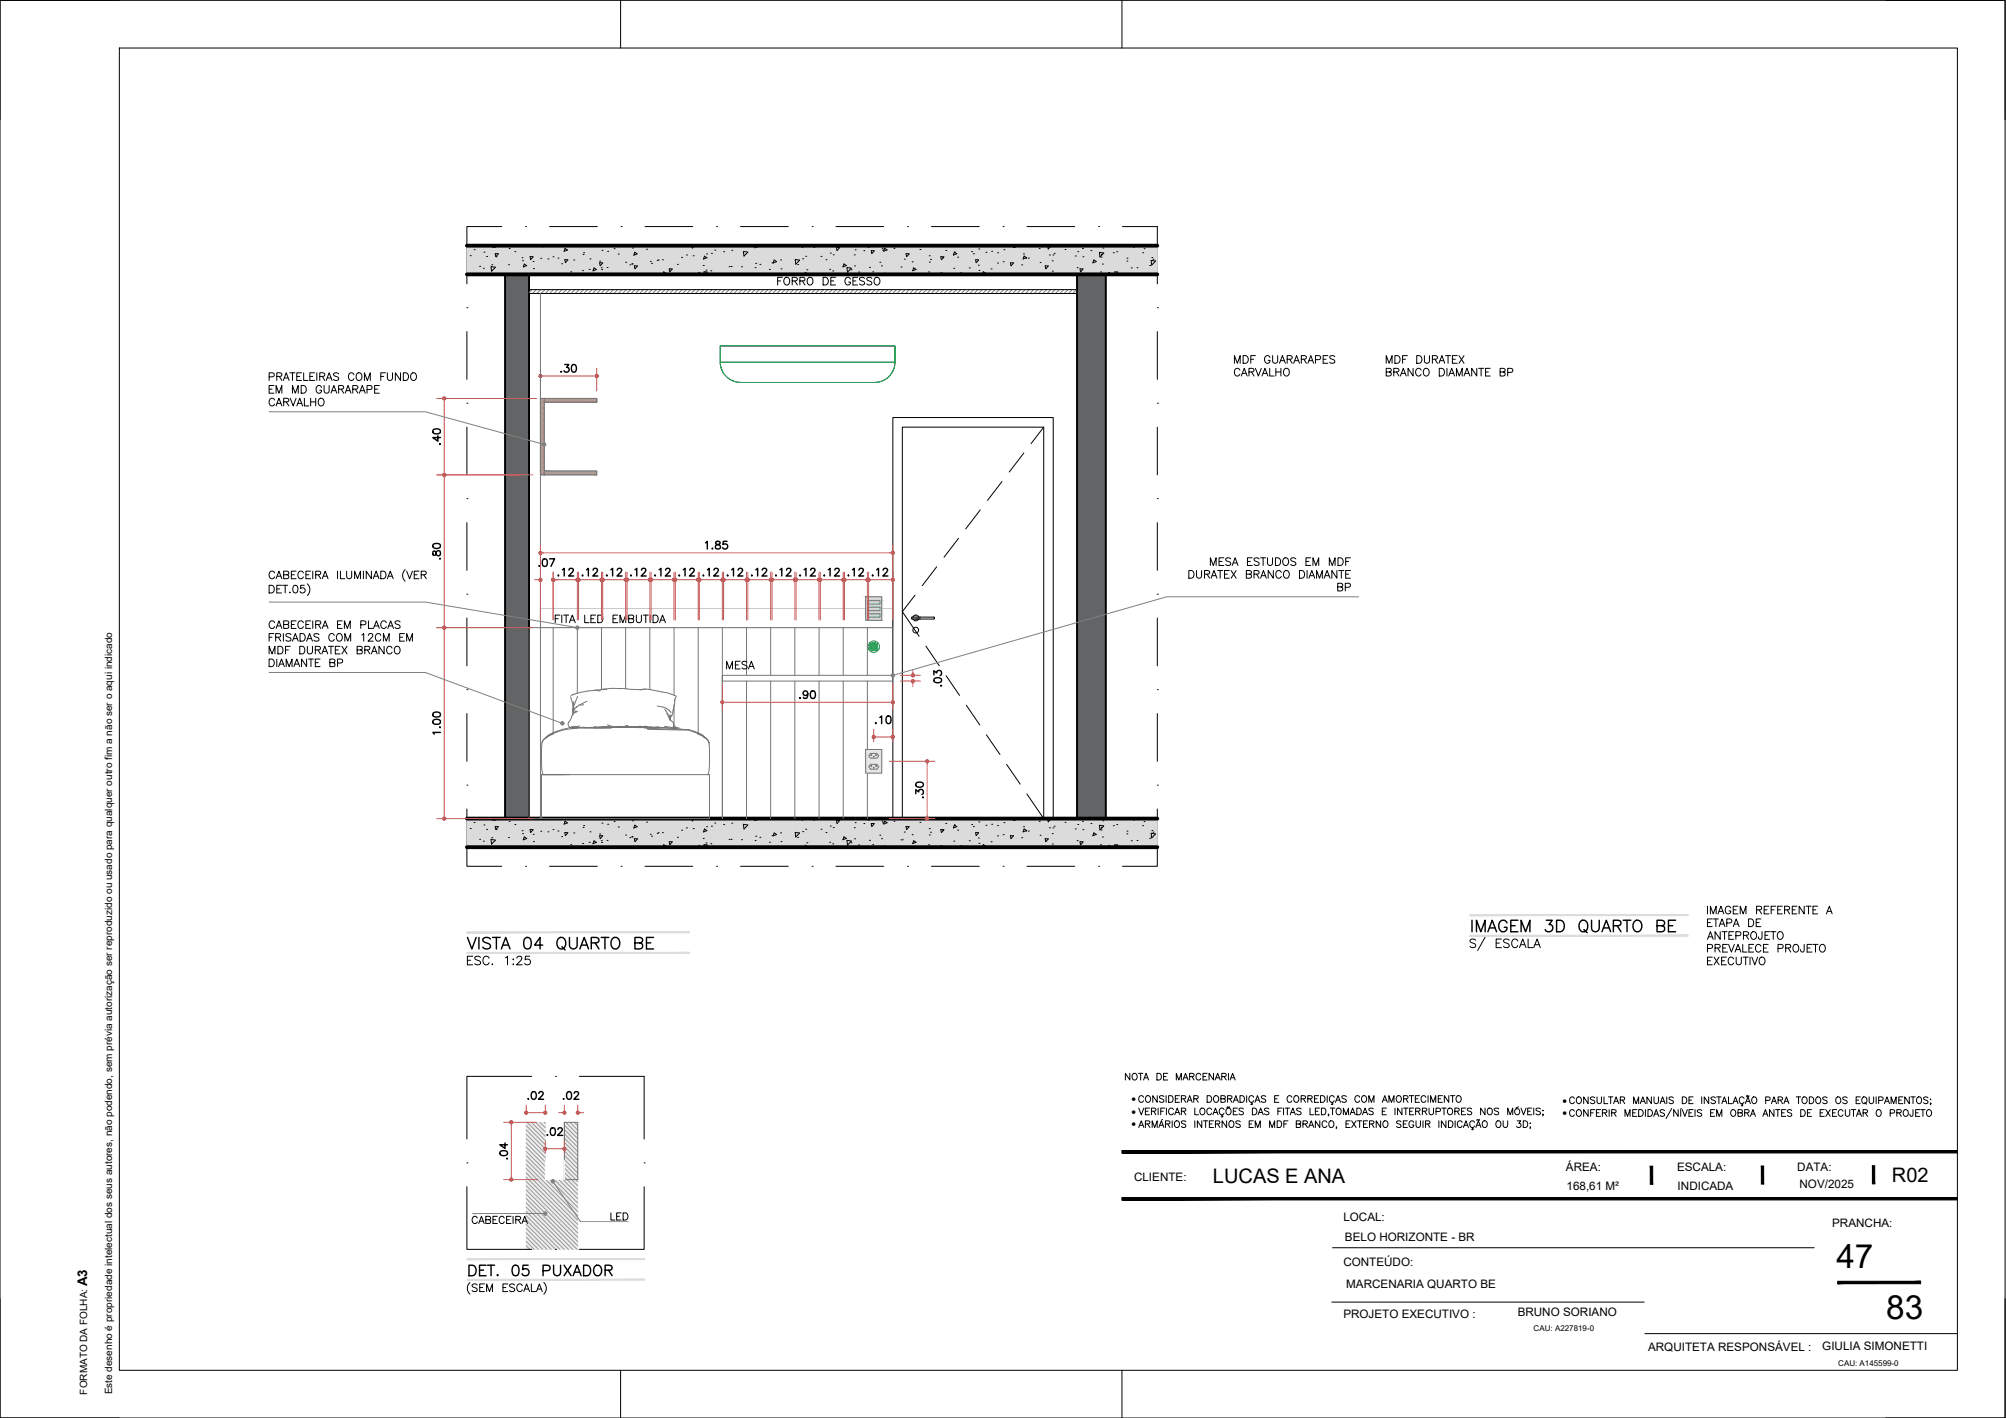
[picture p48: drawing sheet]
<svg xmlns="http://www.w3.org/2000/svg" width="420mm" height="297mm" viewBox="0 0 420 297" stroke-linecap="round" stroke-linejoin="round" font-family="sans-serif">
<defs><g id="words">
<g font-size="7">
<text x="384.6" y="265.5">47</text>
<text x="395.1" y="276.3">83</text>
</g>
<text font-size="6.2" x="96.7" y="200.4">VISTA 04 QUARTO BE</text>
<text font-size="5.7" x="306.9" y="196.5">IMAGEM 3D QUARTO BE</text>
<text font-size="5.3" x="97" y="268.5">DET. 05 PUXADOR</text>
<g font-size="4.9">
<text x="93.1" y="94.2" transform="rotate(-90 93.1 94.2)">.40</text>
<text x="93.1" y="118.2" transform="rotate(-90 93.1 118.2)">.80</text>
<text x="120.6" y="122.1">.12</text>
<text x="125.9" y="122.1">.12</text>
<text x="130.9" y="122.1">.12</text>
<text x="135.8" y="122.1">.12</text>
<text x="146" y="122.1">.12</text>
<text x="151" y="122.1">.12</text>
<text x="161.2" y="122.1">.12</text>
<text x="166.2" y="122.1">.12</text>
<text x="176.4" y="122.1">.12</text>
<text x="181.3" y="122.1">.12</text>
<text x="151" y="141.5">MESA</text>
<text x="194.4" y="168.3" transform="rotate(-90 194.4 168.3)">.30</text>
<text x="107.2" y="244.1" transform="rotate(-90 107.2 244.1)">.04</text>
</g>
<g font-size="4.9" fill="#c85a5a">
<text x="115.7" y="122.1">.12</text>
<text x="141.1" y="122.1">.12</text>
<text x="156.3" y="122.1">.12</text>
<text x="171.4" y="122.1">.12</text>
</g>
<g font-size="4.4">
<text x="116.1" y="79">.30</text>
<text x="146.4" y="116.1">1.85</text>
<text x="166.2" y="147.5">.90</text>
<text x="126.6" y="256.8">LED</text>
</g>
<g font-size="4.2">
<text x="254.1" y="247.9">LUCAS E ANA</text>
<text x="396.3" y="247.7">R02</text>
</g>
<text font-size="2.8" x="18.3" y="269.4" transform="rotate(-90 18.3 269.4)">A3</text>
<g font-size="2.4">
<text x="328" y="245.3">ÁREA:</text>
<text x="351.3" y="245.3">ESCALA:</text>
<text x="376.4" y="245.3">DATA:</text>
<text x="237.5" y="247.3">CLIENTE:</text>
<text x="328.1" y="249.4">168,61 M²</text>
<text x="351.4" y="249.4">INDICADA</text>
<text x="376.9" y="248.9">NOV/2025</text>
<text x="281.4" y="255.9">LOCAL:</text>
<text x="383.8" y="257.1">PRANCHA:</text>
<text x="281.7" y="260">BELO HORIZONTE - BR</text>
<text x="281.4" y="265.1">CONTEÚDO:</text>
<text x="282" y="269.8">MARCENARIA QUARTO BE</text>
<text x="317.9" y="275.7">BRUNO SORIANO</text>
<text x="281.4" y="276.1">PROJETO EXECUTIVO :</text>
<text x="345.2" y="283">ARQUITETA RESPONSÁVEL :</text>
<text x="381.7" y="282.9">GIULIA SIMONETTI</text>
</g>
<g font-size="2.1">
<text x="237" y="230.9">·</text>
<text x="237" y="233.5">·</text>
<text x="327.3" y="231.2">·</text>
<text x="327.3" y="233.9">·</text>
<text x="237" y="236.2">·</text>
<text x="18.3" y="292.1" transform="rotate(-90 18.3 292.1)">FORMATO DA FOLHA:</text>
<text x="23.5" y="292.1" transform="rotate(-90 23.5 292.1)">Este desenho é propriedade intelectual dos seus autores, não podendo, sem prévia autorização ser reproduzido ou usado para qualquer outro fim a não ser o aqui indicado</text>
</g>
<g font-size="1.7">
<text x="321.2" y="278.9">CAU: A227819-0</text>
<text x="385" y="286.1">CAU: A145599-0</text>
</g>
</g></defs>
<!-- layer: 03-TRA_cinzaC -->
<g fill="#ae9b84" stroke="#ae9b84" stroke-width=".21">
<path d="M114 83.5l11 .8v-.8zM114 83.5l11 .8h-11z"/>
<path d="M113.2 83.5l.8 .8v-.8zM113.2 83.5l.8 .8h-.8z"/>
<path d="M113.2 84.3l.8 14.4v-14.4zM113.2 84.3l.8 14.4h-.8z"/>
<path d="M114 98.7l11 .8v-.8zM114 98.7l11 .8h-11z"/>
<path d="M113.2 98.7l.8 .8v-.8zM113.2 98.7l.8 .8h-.8z"/>
</g>
<g fill="none" stroke="#bbaa96" stroke-width=".21">
<path d="M113.2 98.8h1M113.2 83.6h1M113.2 97.5h.8M113.2 95h.8M113.2 92.5h.8M113.2 89.9h.8M113.2 87.4h.8M113.2 84.8h.8M113.2 96.3h.8M113.2 93.7h.8M113.2 91.2h.8M113.2 88.7h.8"/>
<path d="M113.2 86.1h.8M114.8 98.8h1.3M114.8 83.6h1.3M116.7 98.8h1.3M116.7 83.6h1.3M118.6 98.8h1.3M118.6 83.6h1.3M120.5 98.8h1.3M120.5 83.6h1.3M122.4 98.8h1.3M122.4 83.6h1.3M124.3 98.8h.7"/>
<path d="M124.3 83.6h.7"/>
</g>
<path d="M113.2 127.5h73.8v4h-73.8z" fill="none" stroke="#c7c8ca" stroke-width=".21"/>
<!-- layer: ARQ-TOMADAS -->
<g fill="#adddf7" stroke="#adddf7" stroke-width=".21">
<path d="M181.3 125l3.4 .8v-.8zM181.3 125l3.4 .8h-3.4z"/>
<path d="M183.7 125.8l1 .5v-.5zM183.7 125.8l1 .5h-.6z"/>
<path d="M182.3 125.8l1.8 .5-.4-.5zM182.3 125.8l1.8 .5h-2.2z"/>
<path d="M181.3 125.8l.6 .5 .4-.5zM181.3 125.8l.6 .5h-.6z"/>
<path d="M181.3 126.3l3.4 1.8v-1.8zM181.3 126.3l3.4 1.8h-3.4z"/>
<path d="M183.7 128.1l1 .5v-.5zM183.7 128.1l1 .5h-.6z"/>
<path d="M182.3 128.1l1.8 .5-.4-.5zM182.3 128.1l1.8 .5h-2.2z"/>
<path d="M181.3 128.1l.6 .5 .4-.5zM181.3 128.1l.6 .5h-.6z"/>
<path d="M181.3 128.6l3.4 1.3v-1.3zM181.3 128.6l3.4 1.3h-3.4z"/>
</g>
<!-- layer: 04-BLO_mobiliario -->
<g fill="#636466" stroke="#636466" stroke-width=".21">
<path d="M225.6 57.5l6 114v-114zM225.6 57.5l6 114h-6z"/>
<path d="M105.8 57.5l5 114v-114zM105.8 57.5l5 114h-5z"/>
</g>
<!-- layer: 02-PRJ_parede -->
<path d="M105.8 57.5v114M110.8 57.5v114M225.6 57.5v114M231.6 57.5v114" fill="none" stroke="#000" stroke-width=".4"/>
<!-- layer: 02-PRJ_tracejado -->
<g fill="none" stroke="#000" stroke-width=".21">
<path d="M105.1 47.5h-7.3v12M110.1 47.5h.1M115.1 47.5h10M130.1 47.5h.1M135.1 47.5h10M150.1 47.5h.1M155.1 47.5h10M170.1 47.5h.1M175.1 47.5h10M190.1 47.5h.1M195.1 47.5h10M210.1 47.5h.1"/>
<path d="M215.1 47.5h10M230.1 47.5h.1M235.1 47.5h7.3v12M97.8 64.5h.1M97.8 69.5v10M242.4 64.5h.1M242.4 69.5v10M97.8 84.5h.1M97.8 89.5v10M242.4 84.5h.1M242.4 89.5v10M97.8 104.5h.1"/>
<path d="M97.8 109.5v10M242.4 104.5h.1M242.4 109.5v10M97.8 124.5h.1M97.8 129.5v10M242.4 124.5h.1M242.4 129.5v10M97.8 144.5h.1M97.8 149.5v10M242.4 144.5h.1M242.4 149.5v10M97.8 169.5v12h7.3"/>
<path d="M97.8 164.5h.1M242.4 164.5h.1M242.4 169.5v12h-7.3M110.1 181.5h.1M115.1 181.5h10M130.1 181.5h.1M135.1 181.5h10M150.1 181.5h.1M155.1 181.5h10M170.1 181.5h.1M175.1 181.5h10M190.1 181.5h.1"/>
<path d="M195.1 181.5h10M210.1 181.5h.1M215.1 181.5h10M230.1 181.5h.1M111.4 225.5h-13.6v13.1M116.4 225.5h.1M121.3 225.5h13.6v13.1M97.8 243.6h.1M97.8 248.6v13.1h13.6M134.9 248.6v13.1h-13.6M134.9 243.6h.1M116.4 261.7h.1"/>
</g>
<!-- layer: 03-TRA_paredes -->
<g fill="#dbdbdb" stroke="#dbdbdb" stroke-width=".21">
<path d="M97.8 171.5l144.6 6v-6zM97.8 171.5l144.6 6h-144.6z"/>
<path d="M97.8 51.5l144.6 6v-6zM97.8 51.5l144.6 6h-144.6z"/>
</g>
<g fill="none" stroke="#000" stroke-width=".21">
<path d="M98.5 53.6h.1M99.3 52.3h.1M100.5 55.8h.1M101.2 56.2h.1M101.4 52.8h.1M101.9 53.7h.1M102.8 55.8l1 .2-.8 .8zM103 55.5h.1M103.1 51.8h.1M103.7 51.5l-.2 .3 .8-.3M103.7 53.1l.1 .6M103.8 53.1l.6 .1-.5 .5"/>
<path d="M103.9 53.8h.1M104.1 51.5l.2 .1M105.8 57.3h.1M106.5 55.4h.1M106.6 52.1h.1M107.8 52.7h.1M109.3 54h.1M109.4 54.6h.1M110.3 55.6l-.7 .3M110.3 55.7l-.5-.4-.2 .6M111 53.7l.1 .7M111.1 53.7l.6 .1-.5 .6"/>
<path d="M111.7 54.8h.1M111.7 56.3h.1M113.3 54.1h.1M113.8 51.7h.1M114.8 54.2h.1M115.8 53.8h.1M116.7 57.5h.1M116.9 54.1h.1M117.6 55.3h.1M118.3 54.4l.1 .6M118.3 54.4h.6M118.3 52l.6 .4-.7 .2z"/>
<path d="M118.9 54.4l-.5 .6M119.5 56.9h.1M120.2 54.5h.1M122 56.7h.1M122.1 53.3h.1M122.2 52.9h.1M123.4 56.4h.1M123.6 54.2h.1M124.4 56.1l.5 .4-.7 .2zM125.6 55l.1 .7M125.6 54.7h.1M125.6 55l.6 .1-.4 .6"/>
<path d="M125.9 56.1h.1M126 56.5h.1M126.1 52.4h.1M127.1 56h.1M127.3 52.6h.1M128.6 52.1h.1M129.5 53.2h.1M131 54.9h.1M131.9 55.5h.1M132.4 55.3h.1M132.5 52h.1M132.9 55.7l.1 .6"/>
<path d="M132.9 55.7h.6l-.5 .6M132.9 52.8l.6 .4-.7 .3zM135.4 52.2h.1M136.2 54.7h.1M136.5 55.2h.1M137.6 54.6h.1M137.9 54.4h.1M138.7 54.4h.1M138.8 57.5l.2-.6 .5 .4-.5 .2M140.2 56.3l.1 .6M140.2 56.3l.6 .1-.5 .5M141.9 55.4h.1"/>
<path d="M142.6 57.3h.1M142.8 53.9h.1M143.8 53.4h.1M144.9 51.5l.1 .5 .5-.5M145.2 53.6h.1M146.3 57.1h.1M147.3 55.6h.1M147.4 54.3l.7-.3-.5-.3-.3 .6M147.4 56.9l.2 .6M147.5 56.9l.6 .1-.4 .5M147.9 56.6h.1M148 53.2h.1"/>
<path d="M148.9 56.7h.1M149 53.1h.1M149.7 52.4h.1M151.6 52.7h.1M152.7 55.8h.1M153.1 55.8h.1M153.3 52.4h.1M155.2 57.5h.1M155.3 55.9h.1M155.7 52.7l.9 .1-.8 .8zM158 51.9h.1M158.2 56.1h.1"/>
<path d="M158.3 55.2h.1M158.4 51.8h.1M159.2 55.4h.1M161.1 56.4h.1M161.7 55.1h.1M162.2 54.5l.5 .3-.8 .3zM163.5 54.4h.1M163.6 56.3h.1M166.6 54.4l.9 .1-.8 .8zM167.1 55.4h.1M168 51.5v.3M168.1 54.2h.1"/>
<path d="M168.4 51.5l-.3 .3M168.6 57.1h.1M168.8 53.7h.1M169 56.5h.1M170.6 51.5l-.1 .3 .7-.3h-.1M171.8 57.4h.1M172 53.7h.1M173 54.4h.1M173.8 56.4h.1M173.9 53h.1M174.4 56.8h.1M174.5 53.4h.1"/>
<path d="M175.3 52.5l-.1-.7 .6 .1-.5 .6M176.4 51.6h.1M176.6 55.9l.7-.3-.5-.3-.2 .6M177.4 56l.9 .2-.8 .8-.1-.9M178.2 56.5h.1M178.9 53.4h.1M179 55.7h.1M179.1 52.3h.1M179.9 57h.1M180.9 52.5h.1M181.8 51.8h.1M182.1 56h.1"/>
<path d="M182.5 52.5l.1 .6M182.5 52.5h.6l-.5 .6M182.8 56.9h.1M184.3 54.9h.1M184.4 51.6h.1M184.6 55.7h.1M184.8 52h.1M184.8 52.4h.1M185.3 57.2h.1M185.3 52l.5 .4-.7 .2zM187.2 52h.1M187.3 51.7h.1"/>
<path d="M188.7 55.9h.1M189.4 54.3h.1M189.8 53.1l.1 .7M189.8 53.1l.6 .1-.5 .5M190.7 57.5h.1M191.1 54.8h.1M191.4 56.1l.5 .3-.7 .3zM192.7 52.3h.1M194.5 57h.1M194.6 53.6h.1M194.6 54.9h.1M194.9 54.3h.1"/>
<path d="M197 53.8l.2 .6M197.1 57.1h.1M197.1 53.7l.6 .1-.5 .6M197.4 54h.1M198.1 52.5h.1M199.8 56.2h.1M199.9 52.8h.1M199.9 52.8l.5 .4-.7 .2zM200.6 53.9h.1M201.2 57.2h.1M203 56.1h.1M203.5 52.7h.1"/>
<path d="M203.9 53.2h.1M204.3 54.4l.1 .6M204.4 54.4h.6l-.5 .6M204.9 55.5h.1M205 52.2h.1M205 56.6h.1M206.5 57.2l-.6 .3M206.5 57.3l-.5-.4-.2 .6M206.5 52.9h.1M206.8 51.6h.1M207.6 56.3h.1M207.7 52.6h.1"/>
<path d="M208.9 52.9h.1M208.9 55.1h.1M210.1 54.8h.1M210.3 52.3h.1M211.6 55l.7 .1-.5 .6zM212.2 51.8h.1M212.4 51.8h.1M214 55.5h.1M214.4 53.2h.1M214.5 53.6l.5 .4-.7 .2zM214.9 54.1h.1M215.3 57.5h.1"/>
<path d="M215.4 54.1h.1M216.7 51.5h.1M217.7 52h.1M217.8 55h.1M219 56.3l-.1-.6h.7l-.5 .6M219.5 51.5v.7l.7-.7M219.8 53.4h.1M220.4 54.6h.1M220.4 56.8h.1M220.5 53.4h.1M220.8 53.1h.1M223.1 52.3h.1"/>
<path d="M225.2 53.6h.1M225.6 56.1h.1M225.7 52.7h.1M226.3 56.9l-.1-.6 .6 .1-.4 .5M226.7 52.1h.1M226.8 53.8h.1M228 57.3h.1M228.5 52.5h.1M229.1 54.4l.5 .4-.7 .3zM230.3 52.9l.9 .1-.8 .8zM230.5 57h.1M230.6 53.9h.1"/>
<path d="M230.7 53.3h.1M230.9 55.3h.1M231 52h.1M232.2 57.1h.1M233.2 52.9h.1M233.5 56.9l.1 .6M233.5 56.9l.6 .1-.4 .5M233.9 52.7h.1M236 54.7h.1M236.1 54.1h.1M236.9 56.1h.1M237.5 51.5l-.1 .3 .7-.3"/>
<path d="M238.1 56.1h.1M239.3 52.9h.1M239.6 52.1h.1M240.8 55.6h.1M241.1 57.3h.1M241.3 54h.1M241.5 54.3h.1M242 54.7l-.9-.1 .1 .9 .8-.8M98.5 173.6h.1M99.3 172.3h.1M100.5 175.8h.1M101.2 176.2h.1"/>
<path d="M101.4 172.8h.1M101.9 173.7h.1M102.8 175.9l1 .1-.8 .8zM103 175.5h.1M103.1 171.8h.1M103.7 171.5l-.2 .3 .8-.2-.2-.1M103.7 173.1l.1 .7M103.8 173.1l.6 .1-.5 .5M103.9 173.8h.1M105.8 177.3h.1M106.5 175.4h.1M106.6 172h.1"/>
<path d="M107.8 172.7h.1M109.3 174h.1M109.4 174.6h.1M109.6 175.9l.2-.6 .5 .3-.7 .3M111 173.8l.1 .6M111.1 173.7l.6 .1-.5 .6M111.7 174.8h.1M111.7 176.3h.1M113.3 174.1h.1M113.8 171.7h.1M114.8 174.3h.1M115.8 173.8h.1"/>
<path d="M116.7 177.4h.1M116.9 174.1h.1M117.6 175.3h.1M118.3 174.4l.1 .6M118.3 174.4h.6l-.5 .6M118.3 172l.6 .4-.7 .2zM119.5 176.9h.1M120.2 174.5h.1M122 176.7h.1M122.1 173.3h.1M122.2 172.9h.1M123.4 176.5h.1"/>
<path d="M123.6 174.3h.1M124.4 176.1l.5 .4-.7 .2zM125.6 175l.1 .7M125.6 174.7h.1M125.6 175l.6 .1-.4 .6M125.9 176.1h.1M126 176.5h.1M126.1 172.4h.1M127.1 176.1h.1M127.3 172.7h.1M128.6 172.1h.1M129.5 173.2h.1"/>
<path d="M131 174.9h.1M131.9 175.5h.1M132.4 175.3h.1M132.5 171.9h.1M132.9 175.7l.1 .6M132.9 175.7h.6l-.5 .6M133.5 173.2l-.7 .2M133.5 173.2l-.6-.3-.1 .6M135.4 172.2h.1M136.2 174.8h.1M136.5 175.2h.1M137.6 174.6h.1"/>
<path d="M137.9 174.4h.1M138.7 174.4h.1M138.8 177.5l.2-.6 .5 .4-.5 .2M140.2 176.3l.1 .6M140.2 176.3h.6l-.5 .6M141.9 175.4h.1M142.6 177.3h.1M142.8 173.9h.1M143.8 173.4h.1M144.9 171.5l.1 .5 .5-.5M145.2 173.6h.1M146.3 177.1h.1"/>
<path d="M147.3 175.6h.1M147.4 176.9l.2 .6M147.5 176.9l.6 .1-.4 .5M147.6 173.7l.5 .3-.7 .3zM147.9 176.6h.1M148 173.2h.1M148.9 176.7h.1M149 173.1h.1M149.7 172.4h.1M151.6 172.7h.1M152.7 175.8h.1M153.1 175.8h.1"/>
<path d="M153.3 172.4h.1M155.2 177.4h.1M155.3 175.9h.1M155.7 172.7l.1 1 .8-.9M155.7 172.7l.9 .1M158 171.9h.1M158.2 176.1h.1M158.3 175.2h.1M158.4 171.8h.1M159.2 175.4h.1M161.1 176.4h.1M161.7 175.1h.1"/>
<path d="M162.7 174.8l-.8 .3 .3-.6 .5 .3M163.5 174.5h.1M163.6 176.3h.1M166.6 174.4l.9 .1-.8 .8zM167.1 175.4h.1M168 171.5v.4M168.1 174.2h.1M168.4 171.5l-.3 .3M168.6 177.1h.1M168.8 173.7h.1M169 176.5h.1M170.6 171.5l-.1 .3 .7-.3h-.1"/>
<path d="M171.8 177.4h.1M172 173.7h.1M173 174.4h.1M173.8 176.4h.1M173.9 173h.1M174.4 176.8h.1M174.5 173.4h.1M175.3 172.5l.5-.6-.6-.1 .1 .7M176.4 171.6h.1M176.8 175.3l.5 .3-.7 .3zM177.4 176.1l.9 .1-.8 .8zM178.2 176.5h.1"/>
<path d="M178.9 173.4h.1M179 175.7h.1M179.1 172.3h.1M179.9 177h.1M180.9 172.5h.1M181.8 171.8h.1M182.1 176h.1M182.5 172.5l.1 .6M182.5 172.5h.6l-.5 .6M182.8 176.9h.1M184.3 174.9h.1M184.4 171.6h.1"/>
<path d="M184.6 175.7h.1M184.8 172h.1M184.8 172.4h.1M185.3 177.2h.1M185.3 172l.5 .3-.7 .3zM187.2 172h.1M187.3 171.7h.1M188.7 175.9h.1M189.4 174.3h.1M189.8 173.1l.1 .7M189.8 173.1l.6 .1-.5 .6M190.7 177.4h.1"/>
<path d="M191.1 174.8h.1M191.9 176.4l-.7 .3 .2-.6 .5 .4M192.7 172.3h.1M194.5 177h.1M194.6 173.6h.1M194.6 174.9h.1M194.9 174.3h.1M197 173.8l.2 .6M197.1 177.1h.1M197.1 173.8h.6l-.5 .6M197.4 174h.1M198.1 172.5h.1"/>
<path d="M199.8 176.2h.1M199.9 172.8h.1M199.9 172.8l.5 .4-.7 .2zM200.6 173.9h.1M201.2 177.2h.1M203 176.1h.1M203.5 172.7h.1M203.9 173.2h.1M204.3 174.4l.1 .6M204.4 174.4h.6l-.5 .6M204.9 175.5h.1M205 172.2h.1"/>
<path d="M205 176.7h.1M205.8 177.5l.2-.6 .5 .4-.6 .2M206.5 172.9h.1M206.8 171.6h.1M207.6 176.3h.1M207.7 172.7h.1M208.9 172.9h.1M208.9 175.1h.1M210.1 174.8h.1M210.3 172.3h.1M211.6 175l.7 .1-.5 .6zM212.2 171.8h.1"/>
<path d="M212.4 171.9h.1M214 175.5h.1M214.4 173.2h.1M214.5 173.6l.5 .4-.7 .3zM214.9 174.1h.1M215.3 177.4h.1M215.4 174.1h.1M216.7 171.5h.1M217.7 172h.1M217.8 175h.1M219.1 176.3l.5-.6h-.7l.1 .6M219.5 171.5v.7l.7-.7"/>
<path d="M219.8 173.4h.1M220.4 174.6h.1M220.4 176.8h.1M220.5 173.4h.1M220.8 173.1h.1M223.1 172.3h.1M225.2 173.6h.1M225.6 176.1h.1M225.7 172.7h.1M226.4 176.9l.4-.5-.6-.1 .1 .7M226.7 172h.1M226.8 173.8h.1"/>
<path d="M228 177.3h.1M228.5 172.5h.1M228.9 175.1l.7-.3-.5-.3-.2 .6M230.3 172.9l.9 .1-.8 .8zM230.5 177h.1M230.6 173.9h.1M230.7 173.3h.1M230.9 175.3h.1M231 171.9h.1M232.2 177.1h.1M233.2 173h.1M233.5 177l.1 .5"/>
<path d="M233.5 176.9l.6 .1-.4 .5M233.9 172.7h.1M236 174.7h.1M236.1 174.1h.1M236.9 176.1h.1M237.5 171.5l-.1 .3M238.1 171.5l-.7 .3M238.1 176.1h.1M239.3 173h.1M239.6 172.1h.1M240.8 175.6h.1M241.1 174.5l.9 .2-.8 .8-.1-.9"/>
<path d="M241.1 177.3h.1M241.3 174h.1M241.5 174.3h.1"/>
</g>
<!-- layer: 02-PRJ_estrutura -->
<path d="M97.8 57.5h144.6M97.8 51.5h144.6M97.8 177.5h144.6M97.8 171.5h144.6" fill="none" stroke="#000" stroke-width=".8"/>
<!-- layer: ARQ-FORRO -->
<g fill="none" stroke="#808080" stroke-width=".21">
<path d="M111.4 60.7l-.6 .6M112.3 60.7l-.8 .8M113.2 60.7l-.8 .8M114.1 60.7l-.8 .8M115 60.7l-.8 .8M115.9 60.7l-.8 .8M116.8 60.7l-.8 .8M117.7 60.7l-.8 .8M118.6 60.7l-.8 .8M119.5 60.7l-.8 .8M120.4 60.7l-.8 .8M121.3 60.7l-.8 .8"/>
<path d="M122.2 60.7l-.8 .8M123.1 60.7l-.8 .8M124 60.7l-.8 .8M124.9 60.7l-.8 .8M125.8 60.7l-.8 .8M126.7 60.7l-.8 .8M127.6 60.7l-.8 .8M128.5 60.7l-.8 .8M129.4 60.7l-.8 .8M130.3 60.7l-.8 .8M131.2 60.7l-.8 .8M132.1 60.7l-.8 .8"/>
<path d="M133 60.7l-.8 .8M133.9 60.7l-.8 .8M134.8 60.7l-.8 .8M135.7 60.7l-.8 .8M136.6 60.7l-.8 .8M137.5 60.7l-.8 .8M138.4 60.7l-.8 .8M139.3 60.7l-.8 .8M140.2 60.7l-.8 .8M141.1 60.7l-.8 .8M142 60.7l-.8 .8M142.9 60.7l-.8 .8"/>
<path d="M143.8 60.7l-.8 .8M144.7 60.7l-.8 .8M145.6 60.7l-.8 .8M146.5 60.7l-.8 .8M147.4 60.7l-.8 .8M148.3 60.7l-.9 .8M149.2 60.7l-.8 .8M150.1 60.7l-.9 .8M150.9 60.7l-.7 .8M151.8 60.7l-.8 .8M152.7 60.7l-.7 .8M153.6 60.7l-.8 .8"/>
<path d="M154.5 60.7l-.8 .8M155.4 60.7l-.8 .8M156.3 60.7l-.8 .8M157.2 60.7l-.8 .8M158.1 60.7l-.8 .8M159 60.7l-.8 .8M159.9 60.7l-.8 .8M160.8 60.7l-.8 .8M161.7 60.7l-.8 .8M162.6 60.7l-.8 .8M163.5 60.7l-.8 .8M164.4 60.7l-.8 .8"/>
<path d="M165.3 60.7l-.8 .8M166.2 60.7l-.8 .8M167.1 60.7l-.8 .8M168 60.7l-.8 .8M168.9 60.7l-.8 .8M169.8 60.7l-.8 .8M170.7 60.7l-.8 .8M171.6 60.7l-.8 .8M172.5 60.7l-.8 .8M173.4 60.7l-.8 .8M174.3 60.7l-.8 .8M175.2 60.7l-.8 .8"/>
<path d="M176.1 60.7l-.8 .8M177 60.7l-.8 .8M177.9 60.7l-.8 .8M178.8 60.7l-.8 .8M179.7 60.7l-.8 .8M180.6 60.7l-.8 .8M181.5 60.7l-.8 .8M182.4 60.7l-.8 .8M183.3 60.7l-.8 .8M184.2 60.7l-.8 .8M185.1 60.7l-.8 .8M186 60.7l-.8 .8"/>
<path d="M186.9 60.7l-.8 .8M187.8 60.7l-.8 .8M188.7 60.7l-.8 .8M189.6 60.7l-.8 .8M190.5 60.7l-.8 .8M191.4 60.7l-.8 .8M192.3 60.7l-.8 .8M193.2 60.7l-.8 .8M194.1 60.7l-.8 .8M194.9 60.7l-.7 .8M195.9 60.7l-.8 .8M196.7 60.7l-.8 .8"/>
<path d="M197.7 60.7l-.9 .8M198.5 60.7l-.8 .8M199.4 60.7l-.8 .8M200.3 60.7l-.8 .8M201.2 60.7l-.8 .8M202.1 60.7l-.8 .8M203 60.7l-.8 .8M203.9 60.7l-.8 .8M204.8 60.7l-.8 .8M205.7 60.7l-.8 .8M206.6 60.7l-.8 .8M207.5 60.7l-.8 .8"/>
<path d="M208.4 60.7l-.8 .8M209.3 60.7l-.8 .8M210.2 60.7l-.8 .8M211.1 60.7l-.8 .8M212 60.7l-.8 .8M212.9 60.7l-.8 .8M213.8 60.7l-.8 .8M214.7 60.7l-.8 .8M215.6 60.7l-.8 .8M216.5 60.7l-.8 .8M217.4 60.7l-.8 .8M218.3 60.7l-.8 .8"/>
<path d="M219.2 60.7l-.8 .8M220.1 60.7l-.8 .8M221 60.7l-.8 .8M221.9 60.7l-.8 .8M222.8 60.7l-.8 .8M223.7 60.7l-.8 .8M224.6 60.7l-.8 .8M225.5 60.7l-.8 .8M225.6 61.5h.1"/>
</g>
<path d="M110.8 60.7h114.8M110.8 61.5h114.8" fill="none" stroke="#000" stroke-width=".21"/>
<!-- layer: ARQ-TEXTO -->
<g fill="none" stroke="#000" stroke-width=".21">
<path d="M162.9 58.9h.6M163.9 58.1h-1v1.6M164.3 58.3a.58 .58 0 0 1 .7-.2 .58 .58 0 0 1 .4 .6v.4a.61 .61 0 0 1-.6 .6 .61 .61 0 0 1-.6-.6zM165.9 58.9l.9-.1 .2-.4-.4-.3h-.7v1.6M166.5 58.9l.5 .8M167.5 58.9l.9-.1 .2-.2-.1-.3-.3-.2h-.7v1.6M168.1 58.9l.5 .8M169.2 58.3l.2-.1a.8 .8 0 0 1 .9 .5 .8 .8 0 0 1-.5 1 .82 .82 0 0 1-.7-.5 .82 .82 0 0 1 .1-.9zM172.4 58.1h.5a.85 .85 0 0 1 .6 .8 .85 .85 0 0 1-.6 .8h-.5zM174 58.9h.6M175 58.1h-1v1.6h1M178.1 58.5a.59 .59 0 0 0-.7-.4 .59 .59 0 0 0-.4 .6v.4a.57 .57 0 0 0 .5 .6 .57 .57 0 0 0 .6-.6h-.4"/>
<path d="M178.6 58.9h.7M179.6 58.1h-1v1.6h1M181.1 58.3a.59 .59 0 0 0-.6-.2 .59 .59 0 0 0-.5 .4l.2 .2 .8 .4 .1 .4a.69 .69 0 0 1-1.1 0M182.6 58.3a.59 .59 0 0 0-.6-.2 .59 .59 0 0 0-.5 .4l.2 .2 .8 .4 .1 .4a.69 .69 0 0 1-1.1 0M183.2 58.3a.6 .6 0 0 1 .7-.2 .6 .6 0 0 1 .4 .6v.4a.61 .61 0 0 1-.6 .6 .61 .61 0 0 1-.6-.6zM258.6 76.1v-1.6l.6 1.6 .6-1.6v1.6M259.7 77.5a.59 .59 0 0 0-.7-.3 .59 .59 0 0 0-.4 .6v.4a.59 .59 0 0 0 .4 .6 .59 .59 0 0 0 .7-.4M260 78.8l.6-1.6 .6 1.6M260.2 78.2h.8M260.4 74.5h.5a.85 .85 0 0 1 .6 .8 .85 .85 0 0 1-.6 .8h-.5zM261.6 77.9l.9-.1 .2-.3-.4-.3h-.7v1.6M262 75.3h.6"/>
<path d="M262.1 77.9l.6 .9M263 74.5h-1v1.6M263 77.2l.6 1.6 .6-1.6M264.3 78.8l.6-1.6 .7 1.6M264.6 78.2h.7M265.9 77.2v1.6h.9M266 74.9a.59 .59 0 0 0-.7-.4 .59 .59 0 0 0-.4 .6v.4a.57 .57 0 0 0 .5 .6 .57 .57 0 0 0 .6-.6h-.4M266.6 74.5v1.1a.53 .53 0 0 0 .5 .5 .53 .53 0 0 0 .5-.5v-1.1M267.2 77.2v1.6M267.2 77.9h1.1M268 76.1l.6-1.6 .6 1.6M268.2 75.6h.8"/>
<path d="M268.3 77.2v1.6M269.1 77.2a.8 .8 0 0 1 1 .6 .8 .8 0 0 1-.5 1 .83 .83 0 0 1-.8-.6 .83 .83 0 0 1 .3-1zM269.6 75.3l.9-.1 .2-.4-.4-.3h-.7v1.6M270.1 75.3l.6 .8M271 76.1l.6-1.6 .6 1.6M271.2 75.6h.7M272.6 75.3l.9-.1 .1-.2v-.4l-1-.1v1.6M273.1 75.3l.5 .8M273.9 76.1l.7-1.6 .5 1.6M274.2 75.6h.7M275.5 75.3h1l.1-.3-.1-.4-1-.1v1.6M277.1 75.3h.6"/>
<path d="M278.1 74.5h-1v1.6h1M279.6 74.7a.59 .59 0 0 0-.6-.2 .59 .59 0 0 0-.5 .4l.2 .2 .7 .3 .2 .5a.69 .69 0 0 1-1.1 0M290.3 76.1v-1.6l.7 1.6 .6-1.6v1.6M290.3 77.9l1-.1 .1-.2-.1-.3-1-.1v1.6h.7a.42 .42 0 0 0 .4-.5 .42 .42 0 0 0-.4-.4M291.9 77.9l1-.1 .1-.3-.4-.3h-.7v1.6M292.2 74.5h.5a.85 .85 0 0 1 .6 .8 .85 .85 0 0 1-.6 .8h-.5zM292.5 77.9l.5 .9M293.3 78.8l.6-1.6 .6 1.6M293.5 78.2h.8M293.8 75.3h.6M294.8 74.5h-1v1.6M296 77.2v1.6l-1.1-1.6v1.6"/>
<path d="M296.7 74.5h.6a.85 .85 0 0 1 .5 .8 .85 .85 0 0 1-.5 .8h-.6zM297.6 77.5a.59 .59 0 0 0-.6-.3 .59 .59 0 0 0-.5 .6v.4a.59 .59 0 0 0 .5 .6 .59 .59 0 0 0 .6-.4M298.3 77.4a.6 .6 0 0 1 .6-.2 .6 .6 0 0 1 .4 .6v.4a.61 .61 0 0 1-.6 .6 .61 .61 0 0 1-.6-.6zM298.3 74.5v1.1a.53 .53 0 0 0 .6 .5 .53 .53 0 0 0 .5-.5v-1.1M300 75.3l.9-.1 .2-.2-.1-.4-1-.1v1.6M300.5 75.3l.6 .8M301.4 76.1l.6-1.6 .6 1.6M301.5 77.2h.5a.86 .86 0 0 1 .6 .8 .86 .86 0 0 1-.6 .8h-.5zM301.6 75.6h.8M302.8 74.5h1M303.1 77.2v1.6M303.3 74.5v1.6"/>
<path d="M303.4 78.8l.7-1.6 .6 1.6M303.7 78.2h.7M304.2 75.3h.6M305.1 78.8v-1.6l.5 1.6 .7-1.6v1.6M305.2 74.5h-1v1.6h1M305.6 74.5l1 1.6M306.6 78.8l.7-1.6 .6 1.6M306.6 74.5l-1 1.6M306.9 78.2h.7M309.3 77.2v1.6l-1-1.6v1.6M309.7 77.2h1.1M310.2 77.2v1.6"/>
<path d="M311.1 77.9h.6M312.1 77.2h-1v1.6h1M314.2 77.9l.9-.1 .2-.3-.4-.3h-.7v1.6l.9-.1 .2-.5-.4-.3M315.8 78l.9-.1 .2-.2-.1-.4-1-.1v1.6M309.1 197a.67 .67 0 0 0-.7-.3 .67 .67 0 0 0-.5 .4l.2 .3 .8 .3a.43 .43 0 0 1 0 .7 .79 .79 0 0 1-1-.2M311 196.3l-1.5 2.8M314.5 196.7h-1.1v1.8h1.1M316.1 197a.67 .67 0 0 0-.6-.3 .67 .67 0 0 0-.6 .4l.2 .3 .8 .3a.43 .43 0 0 1 0 .7 .79 .79 0 0 1-1-.2M317.9 197.1a.65 .65 0 0 0-.7-.4 .65 .65 0 0 0-.6 .7v.4a.65 .65 0 0 0 .6 .7 .65 .65 0 0 0 .7-.4M318.3 198.5l.6-1.8 .7 1.8M320.1 196.7v1.8h1M321.2 198.5l.7-1.8 .7 1.8"/>
<path d="M357.6 196.8l.6-1.6 .6 1.6M357.6 198.7l.9-.1 .2-.2-.1-.4-1-.2v1.6M357.6 189.8v1.6M357.6 193.3h.6M357.9 196.2h.7M358.2 191.4v-1.6l.6 1.6 .7-1.6v1.6M358.6 192.5h-1v1.6h1M358.8 192.5h1.1M359.2 198.6l1-.1 .1-.2-.1-.3-1-.2v1.6M359.4 192.5v1.6M359.8 198.6l.5 .8M359.8 191.4l.6-1.6 .7 1.6"/>
<path d="M360.1 194.1l.6-1.6 .6 1.6M360.1 190.9h.7M360.3 195.2v1.6l-1.1-1.6v1.6M360.3 193.6h.8M360.7 195.2h1M360.8 198.6h.6M361.2 195.2v1.6M361.7 193.3h.9l.1-.3-.1-.4-.9-.1v1.6M361.8 197.8h-1v1.6h1M362.1 197.8l.5 1.6 .7-1.6M362.1 195.9h.6M362.5 190.2a.59 .59 0 0 0-.7-.4 .59 .59 0 0 0-.4 .6v.4a.57 .57 0 0 0 .5 .6 .57 .57 0 0 0 .6-.6h-.4"/>
<path d="M363 194.1l.6-1.6 .7 1.6M363 190.6h.6M363.1 195.2h-1v1.6h1M363.3 193.6h.7M363.4 199.4l.6-1.6 .6 1.6M363.6 196l.9-.1 .1-.2v-.4l-1-.1v1.6M363.6 198.9h.8M364 189.8h-1v1.6h1M364.5 191.4v-1.6l.6 1.6 .6-1.6v1.6M365 197.8v1.6h.9M365.2 195.9h.9l.1-.3v-.3l-1-.1v1.6M365.7 195.9l.5 .9"/>
<path d="M366.2 192.5h.6a.86 .86 0 0 1 .5 .8 .86 .86 0 0 1-.5 .8h-.6zM366.3 198.6h.6M366.8 195.4a.6 .6 0 0 1 .7-.2 .6 .6 0 0 1 .4 .6v.4a.61 .61 0 0 1-.6 .6 .61 .61 0 0 1-.6-.6zM367.3 197.8h-1v1.6h1M367.8 193.3h.6M367.9 190.6l.9-.1 .2-.2-.1-.3-1-.2v1.6M368.4 190.6l.6 .8M368.8 192.5h-1v1.6h1M368.8 198.2a.59 .59 0 0 0-.6-.4 .59 .59 0 0 0-.5 .6v.4a.59 .59 0 0 0 .5 .6 .59 .59 0 0 0 .6-.3M369.1 195.2l-.1 1.4-.4 .2-.2-.2-.1-.4M369.4 198.6h.6M369.5 190.6h.6"/>
<path d="M369.7 195.9h.6M370.4 197.8h-1v1.6h1M370.5 189.8h-1v1.6h1M370.6 195.2h-.9v1.6h.9M370.9 195.2h1.1M371 190.6h.6M371.4 195.2v1.6M372 189.8h-1v1.6M372.3 190.6h.6M372.4 195.4a.6 .6 0 0 1 .7-.2 .6 .6 0 0 1 .4 .6v.4a.61 .61 0 0 1-.6 .6 .61 .61 0 0 1-.6-.6zM372.4 198.7l.9-.1 .2-.2-.1-.4-1-.2v1.6M373.3 189.8h-1v1.6h1"/>
<path d="M373.8 190.6l.9-.1 .1-.2v-.3l-1-.2v1.6M374 198.6l.9-.1 .2-.2-.1-.3-1-.2v1.6M374.3 190.6l.5 .8M374.5 198.6l.6 .8M375.4 190.6h.6M375.7 198.1l.1-.2a.8 .8 0 0 1 1 .6 .8 .8 0 0 1-.5 .9 .82 .82 0 0 1-.8-.4 .82 .82 0 0 1 .2-.9zM376.4 189.8h-1v1.6h1M377.9 189.8v1.6l-1.1-1.6v1.6M377.9 197.8l-.1 1.5-.4 .1-.2-.1-.1-.4M378.3 189.8h1M378.5 198.6h.6M378.8 189.8v1.6"/>
<path d="M379.5 197.8h-1v1.6h1M379.7 190.6h.6M379.7 197.8h1.1M380.3 197.8v1.6M380.7 189.8h-1v1.6h1M381.3 198.1a.58 .58 0 0 1 .6-.2 .58 .58 0 0 1 .4 .5v.4a.61 .61 0 0 1-.6 .7 .61 .61 0 0 1-.6-.7zM382.5 191.4l.7-1.6 .6 1.6M382.8 190.9h.7M357.6 201.3h.6M358.6 200.5h-1v1.6h1M359 200.5l1.1 1.6M360.1 200.5l-1.1 1.6"/>
<path d="M360.6 201.3h.6M361.6 200.5h-1v1.6h1M363.1 200.9a.59 .59 0 0 0-.7-.4 .59 .59 0 0 0-.4 .6v.4a.59 .59 0 0 0 .4 .6 .59 .59 0 0 0 .7-.4M363.6 200.5v1.1a.54 .54 0 0 0 .6 .5 .54 .54 0 0 0 .5-.5v-1.1M365.1 200.5h1.1M365.6 200.5v1.6M366.5 200.5v1.6M366.9 200.5l.6 1.6 .7-1.6M368.7 200.6a.8 .8 0 0 1 1 .5 .8 .8 0 0 1-.5 1 .84 .84 0 0 1-.8-.6 .84 .84 0 0 1 .3-.9zM236.6 224.8v1.4l-.9-1.4v1.4M237.2 225.1a.66 .66 0 0 1 1 .1 .66 .66 0 0 1-.3 1 .67 .67 0 0 1-.8-.3 .67 .67 0 0 1 .1-.8zM238.4 224.8h1"/>
<path d="M238.5 232.1l.5 1.4 .6-1.4M238.5 236.2l.5-1.4 .6 1.4M238.7 235.7h.7M238.9 224.8v1.4M239.5 226.2l.6-1.4 .5 1.4M239.5 229.9a.52 .52 0 0 0-.6-.4 .52 .52 0 0 0-.4 .5v.4a.52 .52 0 0 0 .4 .5 .52 .52 0 0 0 .6-.3M239.7 225.8h.7M239.9 235.4h.8l.2-.4-.4-.2h-.6v1.4M239.9 232.8h.6M240.1 229.7l.1-.1a.66 .66 0 0 1 .8 .6 .66 .66 0 0 1-.8 .7l-.3-.5zM240.4 235.4l.5 .8M240.8 232.1h-.9v1.4h.9"/>
<path d="M241.2 232.8l.8-.1v-.5l-.8-.1v1.4M241.3 236.2v-1.4l.6 1.4 .5-1.4v1.4M241.6 232.8l.5 .7M242.3 224.8h.5a.75 .75 0 0 1 .5 .7 .75 .75 0 0 1-.5 .7h-.5zM242.4 229.5v1.4l-1-1.4v1.4M242.6 232.1v1.4M242.7 236.2l.5-1.4 .6 1.4M242.9 235.7h.7M243.1 232.8h.5M243.5 234.5l-.3 .1M243.7 225.5h.5M243.8 229.7l-.4-.2-.6 .2 .2 .3 .7 .4 .1 .3-.2 .2h-.4l-.4-.2"/>
<path d="M244 232.1h-.9v1.4M244.1 235.4h.8l.1-.5-.9-.1v1.4M244.2 229.5v1.4M244.3 232.1v1.4M244.6 224.8h-.9v1.4h.9M244.6 235.4l.4 .8M244.8 229.5h.4a.75 .75 0 0 1 .5 .7 .75 .75 0 0 1-.5 .7h-.4zM245.5 234.8v1.4M245.8 232.4a.53 .53 0 0 0-.6-.3 .53 .53 0 0 0-.4 .5v.4a.52 .52 0 0 0 .4 .5 .52 .52 0 0 0 .6-.3M246 233.5l.6-1.4 .5 1.4M246.1 235l.2-.1a.65 .65 0 0 1 .8 .6 .65 .65 0 0 1-.8 .6l-.3-.4zM246.2 230.2h.5"/>
<path d="M246.3 233.1h.6M246.4 226.2v-1.4l.5 1.4 .5-1.4v1.4M247 229.5h-.8v1.4h.8M247.4 230.2l.8-.1 .1-.5-.9-.1v1.4M247.4 232.8l.8-.1 .1-.5-.9-.1v1.4M247.8 226.2l.5-1.4 .5 1.4M247.9 230.2l.5 .7M247.9 232.8l.5 .7M248 225.8h.6M248.4 235l-.3-.2-.7 .2 .1 .3 .8 .4 .1 .3-.2 .1-.4 .1-.4-.2M248.6 230.9l.6-1.4 .5 1.4M248.8 230.4h.7"/>
<path d="M249.2 225.5h.8v-.5l-.8-.2v1.4M249.6 225.5l.5 .7M250 230.2l.8-.1 .1-.5-.9-.1v1.4M250.3 232.1v1.4h.7M250.3 234.8v1.4M250.5 230.2l.5 .7M251.4 232.3l.2-.1a.65 .65 0 0 1 .8 .6 .65 .65 0 0 1-.8 .7l-.3-.5zM251.5 225.2a.57 .57 0 0 0-.8-.3 .57 .57 0 0 0-.2 .8 .51 .51 0 0 0 .4 .5 .51 .51 0 0 0 .6-.3M251.7 234.8v1.4l-.9-1.4v1.4M252 225.5h.5M252.1 234.8h.9M252.5 234.8v1.4"/>
<path d="M252.8 224.8h-.8v1.4h.8M252.8 229.5h.5a.73 .73 0 0 1 .5 .7 .73 .73 0 0 1-.5 .7h-.5zM253.3 235.4h.6M253.8 232.4a.53 .53 0 0 0-.6-.3 .53 .53 0 0 0-.4 .5v.4a.52 .52 0 0 0 .4 .5 .52 .52 0 0 0 .6-.3M254 233.5l.6-1.4 .5 1.4M254.2 224.8v1.4l-1-1.4v1.4M254.2 234.8h-.9v1.4h.9M254.3 233.1h.6M254.3 229.7l.1-.1a.66 .66 0 0 1 .9 .6 .66 .66 0 0 1-.9 .7l-.2-.5zM254.5 226.2l.5-1.4 .6 1.4M254.6 235.4h.8v-.5l-.8-.1v1.4M254.7 225.8h.7"/>
<path d="M255 235.4l.5 .8M255.7 230.2l.8-.1 .1-.5-.9-.1v1.4l.9-.1v-.4l-.3-.2M255.9 225.5h.8l.1-.5-.9-.2v1.4M255.9 233.5l.2 .4h-.3M256.4 232.4a.51 .51 0 0 0-.6-.3 .51 .51 0 0 0-.4 .5v.4a.51 .51 0 0 0 .4 .5 .51 .51 0 0 0 .6-.3M256.4 225.5l.4 .7M256.9 232.3l.1-.1a.66 .66 0 0 1 .9 .6 .66 .66 0 0 1-.9 .7l-.2-.5zM256.9 234.8v1.4l-.9-1.4v1.4M257.1 230.2l.8-.1 .1-.5-.9-.1v1.4M257.3 224.8v1.4M257.5 232l-.4-.1-.1 .1M257.5 235l.1-.1a.66 .66 0 0 1 .9 .6 .66 .66 0 0 1-.9 .6l-.2-.4z"/>
<path d="M257.6 231.8l-.1 .2M257.6 230.2l.4 .7M257.6 226.2l.6-1.4 .5 1.4M257.9 225.8h.6M258.3 230.9l.5-1.4 .6 1.4M258.3 232.8h.5M258.5 230.4h.7M259.2 232.1h-.9v1.4h.9M259.7 229.5h.5a.75 .75 0 0 1 .5 .7 .75 .75 0 0 1-.5 .7h-.5zM259.8 235l-.4-.2-.6 .2 .2 .3 .7 .4 .1 .3-.1 .1-.5 .1-.4-.2M260.4 232.3l-.3-.2-.6 .2 .2 .3 .7 .4v.3l-.1 .2h-.5l-.3-.2M261.1 229.5v1.4"/>
<path d="M261.6 235.4h.6M262.1 230.9l.2 .4h-.3M262.3 232.1h.5a.75 .75 0 0 1 .5 .7 .75 .75 0 0 1-.5 .7h-.5zM262.5 234.8h-.9v1.4h.9M262.6 229.9a.51 .51 0 0 0-.6-.4 .51 .51 0 0 0-.4 .5v.4a.51 .51 0 0 0 .4 .5 .51 .51 0 0 0 .6-.3M262.8 230.9l.6-1.4 .5 1.4M262.9 236.2v-1.4l.5 1.4 .6-1.4v1.4M263 230.4h.7M263.5 233.5l.6-1.4 .5 1.4M263.7 233.1h.7M265.1 229.7l-.3-.2-.6 .2 .1 .3 .7 .4 .1 .3-.1 .2h-.5l-.3-.2M265.8 232.3l-.3-.2-.7 .2 .1 .3 .8 .4 .1 .3-.2 .2h-.4l-.4-.2"/>
<path d="M265.9 236.2v-1.4l.5 1.4 .6-1.4v1.4M267 230.2h.5M267.5 234.8h.5a.75 .75 0 0 1 .5 .7 .75 .75 0 0 1-.5 .7h-.5zM267.7 232.8h.5M267.8 229.5h-.8v1.4h.8M268.5 232.1h-.8v1.4M268.8 232.1v1.4M268.9 235.4h.6M269.2 232.1h.9M269.6 232.1v1.4M269.8 234.8h-.9v1.4M270.2 233.5l.6-1.4 .5 1.4"/>
<path d="M270.4 233.1h.7M270.6 229.9a.51 .51 0 0 0-.6-.4 .51 .51 0 0 0-.4 .5v.4a.51 .51 0 0 0 .4 .5 .51 .51 0 0 0 .6-.3M271.1 229.7l.2-.1a.65 .65 0 0 1 .8 .6 .65 .65 0 0 1-.8 .7l-.3-.5zM271.5 235.4h.8l.1-.5-.9-.1v1.4l.8-.1 .1-.4-.3-.3M272.5 230.2l.8-.1 .2-.3-.4-.3h-.6v1.4M272.5 232.3l-.3-.2-.6 .2 .1 .3 .7 .3 .1 .4-.3 .2-.6-.2M272.9 235.4h.8l.2-.4-.4-.2h-.6v1.4M273 230.2l.5 .7M273.4 235.4l.5 .8M273.9 230.2l.8-.1 .1-.2v-.3l-.9-.1v1.4M274.1 236.2l.5-1.4 .6 1.4M274.3 235.7h.7"/>
<path d="M274.4 232.1v1.4h.8M274.4 230.2l.4 .7M275.3 230.2h.5M275.5 232.8h.5M276.2 229.5h-.9v1.4h.9M276.4 232.1h-.9v1.4h.9M276.4 234.8v1.4l-.9-1.4v1.4M276.6 229.5h.5a.75 .75 0 0 1 .4 .7 .75 .75 0 0 1-.4 .7h-.5zM276.8 232.1h.4a.75 .75 0 0 1 .5 .7 .75 .75 0 0 1-.5 .7h-.4zM277.9 235.1a.53 .53 0 0 0-.6-.3 .53 .53 0 0 0-.4 .5v.4a.52 .52 0 0 0 .4 .5 .52 .52 0 0 0 .6-.4M278 229.5v1.4M278.3 233.5h-.1h.1l-.1 .3"/>
<path d="M278.6 234.9a.66 .66 0 0 1 .8 .6 .66 .66 0 0 1-.8 .6l-.3-.4 .1-.6zM278.6 232.1h1M279 230.9l.2 .4h-.4M279.1 232.1v1.4M279.4 229.9a.51 .51 0 0 0-.5-.4 .51 .51 0 0 0-.5 .5v.4a.51 .51 0 0 0 .5 .5 .51 .51 0 0 0 .5-.3M279.7 230.9l.5-1.4 .6 1.4M279.9 230.4h.7M280 232.3l.1-.1a.65 .65 0 0 1 .8 .6 .65 .65 0 0 1-.8 .7l-.3-.5zM280 236.1h-.2h.2l-.2 .3M281.4 233.5v-1.4l.5 1.4 .5-1.4v1.4M281.9 235.4h.5M282 229.7l-.4-.2-.5 .2 .1 .3 .8 .5v.2l-.4 .2-.5-.2"/>
<path d="M282.8 233.5l.5-1.4 .5 1.4M282.8 234.8h-.9v1.4h.9M283 233.1h.7M283.1 234.8l.9 1.4M284 234.8l-.9 1.4M284.2 232.1h.4a.75 .75 0 0 1 .5 .7 .75 .75 0 0 1-.5 .7h-.4zM284.3 234.8h.9M284.8 229.9a.51 .51 0 0 0-.6-.4 .51 .51 0 0 0-.4 .5v.4a.51 .51 0 0 0 .4 .5 .51 .51 0 0 0 .6-.3M284.8 234.8v1.4M285.3 229.7l.2-.1a.65 .65 0 0 1 .8 .6 .65 .65 0 0 1-.8 .7l-.3-.5zM285.4 233.5l.5-1.4 .5 1.4M285.6 233.1h.6"/>
<path d="M285.6 235.4h.5M286.4 234.8h-.8v1.4h.8M286.7 230.9v-1.4l.6 1.4 .5-1.4v1.4M286.9 235.4h.7l.2-.2-.1-.3-.8-.1v1.4M287.3 235.4l.5 .8M287.6 232.3l-.3-.2-.6 .2 .2 .3 .7 .4v.3l-.1 .2h-.5l-.3-.2M289.2 234.8v1.4l-1-1.4v1.4M289.5 230.9l.5-1.4 .6 1.4M289.5 232.8h.5M289.7 230.4h.7M289.8 235l.1-.1a.65 .65 0 0 1 .8 .6 .65 .65 0 0 1-.8 .6l-.3-.4zM290.4 232.1h-.9v1.4h.9"/>
<path d="M290.9 230.9v-1.4l.5 1.4 .6-1.4v1.4M292.2 232.1v1.4M292.6 229.7l.1-.1a.66 .66 0 0 1 .8 .6 .66 .66 0 0 1-.8 .7l-.3-.5zM293.4 235l-.3-.2-.6 .2 .2 .3 .7 .4v.3l-.1 .1-.5 .1-.3-.2M293.6 232.1v1.4l-.9-1.4v1.4M293.9 235.4h.5M294 230.2l.8-.1 .1-.2v-.3l-.9-.1v1.4M294 232.1h.9M294.4 230.2l.5 .7M294.4 232.1v1.4M294.8 234.8h-.9v1.4h.9M295.2 229.5h.9"/>
<path d="M295.3 232.8h.5M295.6 229.5v1.4M296.1 232.1h-.8v1.4h.8M296.1 235.1a.51 .51 0 0 0-.6-.3 .51 .51 0 0 0-.4 .5v.4a.5 .5 0 0 0 .5 .5 .5 .5 0 0 0 .5-.5h-.3M296.4 230.2h.6M296.5 232.8l.8-.1 .1-.5-.9-.1v1.4M296.6 234.8v1l.4 .4 .3-.1 .2-.3v-1M297 232.8l.4 .7M297.3 229.5h-.9v1.4h.9M297.9 232.8l.8-.1 .2-.3-.4-.3h-.6v1.4M298 234.8v1.4M298.4 232.8l.5 .7"/>
<path d="M298.6 235.4h.8v-.5l-.8-.1v1.4M298.6 229.9a.51 .51 0 0 0-.5-.4 .51 .51 0 0 0-.5 .5v.4a.51 .51 0 0 0 .5 .5 .51 .51 0 0 0 .5-.3M299 235.4l.5 .8M299.1 229.5v1.4M299.3 232.1v1l.2 .4h.2l.5-.2v-1.2M299.6 230.9v-1.4l.6 1.4 .5-1.4v1.4M300.8 232.8h.8v-.6l-.8-.1v1.4M301.2 230.2h.6M301.4 234.8v1.4M302 232.1h.9M302.1 229.5h-.9v1.4h.9M302.5 232.1v1.4"/>
<path d="M302.9 234.8v1.4l-1-1.4v1.4M303.3 232.3l.1-.1a.66 .66 0 0 1 .9 .6 .66 .66 0 0 1-.9 .7l-.2-.5zM303.4 234.8h.4a.75 .75 0 0 1 .5 .7 .75 .75 0 0 1-.5 .7h-.4zM303.4 229.5v1.4l-.9-1.4v1.4M303.8 229.5h.9M304.2 229.5v1.4M304.7 232.8l.8-.1 .1-.5-.9-.1v1.4M304.8 234.8v1.4M305.1 229.7l.1-.1a.66 .66 0 0 1 .9 .6 .66 .66 0 0 1-.9 .7l-.2-.5zM305.2 232.8l.4 .7M306.1 232.8h.5M306.2 235.1a.51 .51 0 0 0-.5-.3 .51 .51 0 0 0-.5 .5v.4a.51 .51 0 0 0 .5 .5 .51 .51 0 0 0 .5-.4"/>
<path d="M306.5 236.2l.5-1.4 .6 1.4M306.7 235.7h.7M307 232.1h-.9v1.4h.9M308.3 232.3l-.4-.2-.6 .2 .1 .3 .7 .3 .2 .2v.2l-.4 .2-.6-.2M308.4 236.2l.2 .4h-.3M308.8 235.1a.51 .51 0 0 0-.5-.3 .51 .51 0 0 0-.5 .5v.4a.51 .51 0 0 0 .5 .5 .51 .51 0 0 0 .5-.4M309.1 236.2l.5-1.4 .6 1.4M309.3 235.7h.7M309.4 234.6l-.1 .1M309.9 234.5l-.2 .2-.3-.1M310.6 235l.1-.1a.66 .66 0 0 1 .8 .6 .66 .66 0 0 1-.8 .6l-.2-.4zM311 232.1v1.4l-.9-1.4v1.4"/>
<path d="M311.6 232.3l.2-.1a.65 .65 0 0 1 .8 .6 .65 .65 0 0 1-.8 .7l-.3-.5zM313.4 235l.2-.1a.65 .65 0 0 1 .8 .6 .65 .65 0 0 1-.8 .6l-.3-.4zM313.9 232.3l-.3-.2-.6 .2v.3l.8 .4 .1 .3-.1 .2h-.5l-.3-.2M314.8 234.8v1l.4 .4 .4-.1 .2-.3v-1M315.8 233.5v-1.4l.5 1.4 .5-1.4v1.4M317.8 234.8h.7l-.4 .5a.46 .46 0 0 1 .4 .8 .46 .46 0 0 1-.9-.2M318.1 231.8l-.6 .3M318.6 232.1l.5 1.4 .5-1.4M319 234.8h.5a.75 .75 0 0 1 .5 .7 .75 .75 0 0 1-.5 .7h-.5zM320 232.8h.5M320.4 235.3h.2zM320.6 236.1h-.2h.2l-.2 .3"/>
<path d="M320.8 232.1h-.8v1.4h.8M321.2 232.1v1.4M322.6 232.3l-.3-.2-.6 .2 .1 .3 .8 .4v.3l-.1 .2h-.4l-.4-.2M323.1 232.6h.1zM323.2 233.5h-.1h.1l-.1 .3M329.8 230.1a.57 .57 0 0 0-.8-.3 .57 .57 0 0 0-.2 .8 .51 .51 0 0 0 .4 .6 .51 .51 0 0 0 .6-.3M329.8 232.8a.57 .57 0 0 0-.8-.3 .57 .57 0 0 0-.2 .8 .51 .51 0 0 0 .4 .6 .51 .51 0 0 0 .6-.4M330.3 230a.66 .66 0 0 1 1 .2 .66 .66 0 0 1-.3 .9 .67 .67 0 0 1-.8-.3 .67 .67 0 0 1 .1-.8zM330.3 232.6a.66 .66 0 0 1 1 .2 .66 .66 0 0 1-.3 1 .67 .67 0 0 1-.8-.3 .67 .67 0 0 1 .1-.9zM332.6 229.8v1.4l-.9-1.4v1.4M332.6 232.4v1.5l-.9-1.5v1.5M333.2 233.1h.5"/>
<path d="M334 230a.46 .46 0 0 0-.5-.2 .46 .46 0 0 0-.3 .4l.7 .4 .1 .4a.59 .59 0 0 1-.9 0M334 232.4h-.8v1.5M334.4 233.1h.5M334.5 229.8v1l.4 .4 .5-.2v-1.2M335.2 232.4h-.8v1.5h.8M335.6 233.1h.8l.2-.4-.4-.3h-.6v1.5M336 229.8v1.4h.8M336.1 233.1l.5 .8M336.9 229.8h.9M337 232.4v1.5M337.4 229.8v1.4M337.6 233.1h.8v-.5l-.8-.2v1.5"/>
<path d="M338 231.2l.5-1.4 .5 1.4M338 233.1l.5 .8M338.2 230.7h.6M339.4 230.4h.8v-.5l-.8-.1v1.4M339.8 230.4l.5 .8M340.4 233.9v-1.5l.5 1.5 .5-1.5v1.5M342 233.1h.5M342.2 231.2v-1.4l.5 1.4 .5-1.4v1.4M342.8 232.4h-.8v1.5h.8M343.2 232.4h.5a.76 .76 0 0 1 .5 .7 .76 .76 0 0 1-.5 .8h-.5zM343.6 231.2l.5-1.4 .5 1.4M343.8 230.7h.6"/>
<path d="M344.6 232.4v1.5M345.2 232.4h.4a.76 .76 0 0 1 .5 .7 .76 .76 0 0 1-.5 .8h-.4zM345.9 229.8v1.4l-.9-1.4v1.4M346.4 233.9l.5-1.5 .5 1.5M346.4 229.8v1l.4 .4 .5-.2 .1-1.2M346.6 233.4h.6M347.7 231.2l.5-1.4 .6 1.4M347.9 230.7h.7M348.6 232.6a.51 .51 0 0 0-.5-.2 .51 .51 0 0 0-.4 .4l.1 .2 .7 .2 .1 .4a.59 .59 0 0 1-.9 0M349.1 229.8v1.4M350.2 232.2l-1.2 2.1M350.5 230a.51 .51 0 0 0-.5-.3 .51 .51 0 0 0-.4 .4l.1 .2 .7 .3 .1 .4a.59 .59 0 0 1-.9 0"/>
<path d="M351.5 232.4v1.5l-.9-1.5v1.5M352 232.4v1.5M352.2 232.2l-.2 .1M352.4 229.8h.4a.76 .76 0 0 1 .5 .7 .76 .76 0 0 1-.5 .7h-.4zM352.4 232.4l.5 1.5 .5-1.5M353.8 230.4h.5M353.8 233.1h.5M354.6 229.8h-.8v1.4h.8M354.6 232.4h-.8v1.5h.8M355 232.4v1.5M356.4 232.6a.46 .46 0 0 0-.5-.2 .46 .46 0 0 0-.3 .5l.7 .3 .1 .4a.59 .59 0 0 1-.9 0M356.4 229.8v1.4"/>
<path d="M357.9 229.8v1.4l-.9-1.4v1.4M358.3 233.1h.5M359.2 232.4h-.9v1.5h.9M359.3 230a.53 .53 0 0 0-.5-.3 .53 .53 0 0 0-.4 .4l.1 .2 .7 .3 .1 .4a.61 .61 0 0 1-.9 0M359.6 233.9v-1.5l.5 1.5 .5-1.5v1.5M359.6 229.8h.9M360 229.8v1.4M360.6 231.2l.6-1.4 .5 1.4M360.8 230.7h.7M362 229.8v1.4h.8M362.6 232.6a.64 .64 0 0 1 .9 .1 .64 .64 0 0 1-.1 .9 .64 .64 0 0 1-.9-.1 .64 .64 0 0 1 .1-.9zM363 231.2l.5-1.4 .5 1.4"/>
<path d="M363.2 230.7h.6M364 233.1h.8l.1-.5-.9-.2v1.5l.9-.2 .1-.3-.4-.3M364.8 231.2l.2 .4h-.3M365.3 230.1a.57 .57 0 0 0-.8-.3 .57 .57 0 0 0-.2 .8 .51 .51 0 0 0 .4 .6 .51 .51 0 0 0 .6-.3M365.4 233.1h.8l.1-.5-.9-.2v1.5M365.6 231.2l.5-1.4 .5 1.4M365.8 230.7h.6M365.8 229.6v.1M365.8 229.6h.3M365.9 233.1l.5 .8M366.3 229.5l-.2 .1M366.6 233.9l.6-1.5 .5 1.5"/>
<path d="M366.8 233.4h.7M367 230a.64 .64 0 0 1 .9 .1 .64 .64 0 0 1-.1 .9 .64 .64 0 0 1-.9-.1 .64 .64 0 0 1 .1-.9zM369.2 233.9l.6-1.5 .5 1.5M369.4 233.4h.7M369.8 230.5l.8-.1 .1-.5-.9-.1v1.4M371 231.2l.6-1.4 .5 1.4M371.2 230.7h.7M371.6 232.4v1.5l-1-1.5v1.5M371.9 232.4h.9M372.4 232.4v1.5M372.4 230.4h.8l.1-.5-.9-.1v1.4M372.9 230.4l.5 .8"/>
<path d="M373.2 233.1h.5M373.6 231.2l.6-1.4 .5 1.4M373.8 230.7h.7M374 232.4h-.8v1.5h.8M375.3 232.6a.52 .52 0 0 0-.5-.2 .52 .52 0 0 0-.4 .4l.1 .2 .7 .2 .1 .4a.59 .59 0 0 1-.9 0M376.2 229.8h1M376.7 229.8v1.4M377.2 232.4h.4a.76 .76 0 0 1 .5 .7 .76 .76 0 0 1-.5 .8h-.4zM377.5 230a.66 .66 0 0 1 1 .2 .66 .66 0 0 1-.3 .9 .67 .67 0 0 1-.8-.3 .67 .67 0 0 1 .1-.8zM378.6 233.1h.5M379 229.8h.4a.76 .76 0 0 1 .5 .7 .76 .76 0 0 1-.5 .7h-.4zM379.4 232.4h-.8v1.5h.8"/>
<path d="M380.4 230a.64 .64 0 0 1 .9 .1 .64 .64 0 0 1-.1 .9 .64 .64 0 0 1-.9-.1 .64 .64 0 0 1 .1-.9zM381.2 233.1h.6M382.1 232.4h-.9v1.5h.9M382.4 232.4l.9 1.5M382.7 230a.46 .46 0 0 0-.5-.2 .46 .46 0 0 0-.4 .4l.8 .4 .1 .4a.59 .59 0 0 1-.9 0M383.3 232.4l-.9 1.5M383.8 233.1h.6M384.6 230a.64 .64 0 0 1 .9 .1 .64 .64 0 0 1-.1 .9 .64 .64 0 0 1-.9-.1 .64 .64 0 0 1 .1-.9zM384.7 232.4h-.9v1.5h.9M386 232.8a.57 .57 0 0 0-.8-.3 .57 .57 0 0 0-.2 .8 .51 .51 0 0 0 .4 .6 .51 .51 0 0 0 .6-.4M386.5 232.4v1.1l.4 .4 .3-.1 .2-.3v-1.1M386.9 230a.52 .52 0 0 0-.5-.2 .52 .52 0 0 0-.4 .3l.1 .2 .7 .3 .1 .4a.59 .59 0 0 1-.9 0"/>
<path d="M387.8 232.4h.9M388.2 232.4v1.5M388.8 230.4h.5M388.8 233.9l.6-1.5 .5 1.5M389 233.4h.7M389.6 229.8h-.8v1.4h.8M390.1 230a.65 .65 0 0 1 1 .2 .65 .65 0 0 1-.3 .9 .66 .66 0 0 1-.8-.3 .66 .66 0 0 1 .1-.8zM390.2 233.1h.8l.1-.5-.9-.2v1.5M390.6 230.9l.4 .4M390.7 233.1l.5 .8M391.5 229.8v1l.4 .4 .5-.2v-1.2M393 229.8v1.4"/>
<path d="M393.1 232.6a.64 .64 0 0 1 .9 .1 .64 .64 0 0 1-.1 .9 .64 .64 0 0 1-.9-.1 .64 .64 0 0 1 .1-.9zM393.5 230.5l.8-.1 .1-.5-.9-.1v1.4M394.7 231.2l.5-1.4 .6 1.4M394.9 230.7h.7M395.9 233.2l.8-.1 .1-.2v-.3l-.9-.2v1.5M396.1 231.2v-1.4l.5 1.4 .6-1.4v1.4M397.3 233.1h.8l.1-.5-.9-.2v1.5M397.7 230.4h.5M397.8 233.1l.4 .8M398.6 229.8h-.9v1.4h.9M398.8 232.6a.64 .64 0 0 1 .9 .1 .64 .64 0 0 1-.1 .9 .64 .64 0 0 1-.9-.1 .64 .64 0 0 1 .1-.9zM399.9 229.8v1.4l-1-1.4v1.4"/>
<path d="M400.2 229.8h1M400.7 232.4l-.1 1.3-.3 .2-.3-.5M400.7 229.8v1.4M401.2 233.1h.6M401.6 230a.64 .64 0 0 1 .9 .1 .64 .64 0 0 1-.1 .9 .64 .64 0 0 1-.9-.1 .64 .64 0 0 1 .1-.9zM402.1 232.4h-.9v1.5h.9M402.3 232.4h.9M402.8 232.4v1.5M403.6 232.6a.64 .64 0 0 1 .9 .1 .64 .64 0 0 1-.1 .9 .64 .64 0 0 1-.9-.1 .64 .64 0 0 1 .1-.9zM403.8 230a.52 .52 0 0 0-.5-.2 .52 .52 0 0 0-.4 .3l.1 .2 .7 .3 .1 .4a.59 .59 0 0 1-.9 0M404.3 230.3h.1zM404.4 231.1h-.1h.1l-.1 .3"/>
<path d="M100 255.2a.56 .56 0 0 0-.7-.4 .56 .56 0 0 0-.4 .6v.3a.56 .56 0 0 0 .4 .6 .56 .56 0 0 0 .7-.4M100.3 256.3l.5-1.5 .6 1.5M100.5 255.8h.7M101.7 255.5l.9-.1 .2-.3-.4-.3h-.7v1.5l1-.1 .1-.4-.4-.3M103.3 255.5h.5M104.2 254.8h-.9v1.5h.9M105.6 255.2a.56 .56 0 0 0-.6-.4 .56 .56 0 0 0-.5 .6v.3a.56 .56 0 0 0 .5 .6 .56 .56 0 0 0 .6-.4M106.1 255.5h.6M107 254.8h-.9v1.5h.9M107.5 254.8v1.5M108 255.5l.9-.1 .2-.3-.4-.3h-.7v1.5M108.5 255.5l.6 .8"/>
<path d="M109.3 256.3l.6-1.5 .6 1.5M109.5 255.8h.8M98.4 268.7a1.65 1.65 0 0 0 0 2.4M99.9 269.2a.61 .61 0 0 0-.5-.3 .61 .61 0 0 0-.5 .4l.1 .3 .8 .3 .1 .4a.71 .71 0 0 1-1 0M101.5 269h-1v1.6h1M101.9 270.6v-1.6l.6 1.6 .6-1.6v1.6M106.3 269h-1v1.6h1M107.8 269.2a.61 .61 0 0 0-.6-.3 .61 .61 0 0 0-.5 .4l.2 .3 .8 .3 .1 .4a.71 .71 0 0 1-1.1 0M109.4 269.3a.59 .59 0 0 0-.7-.4 .59 .59 0 0 0-.5 .7v.3a.59 .59 0 0 0 .5 .7 .59 .59 0 0 0 .7-.4M109.7 270.6l.6-1.6 .6 1.6M111.3 269v1.6h.9M112.4 270.6l.6-1.6 .6 1.6"/>
<path d="M113.9 268.7a1.65 1.65 0 0 1 0 2.4"/>
<circle cx="317.8" cy="232.8" r=".61"/>
</g>
<!-- layer: ARQ-ESQUADRIA -->
<path d="M191.6 129.3h1.2M191.6 129.7h1.2" fill="none" stroke="#000" stroke-width=".21"/>
<!-- layer: 02-PRJ_esquadrias -->
<g fill="none" stroke="#000" stroke-width=".21">
<path d="M214.4 94.9l-3 4M218.6 89.5l-2.6 3.4M196.2 118.7l-3 4M200.8 112.8l-3.1 3.9M205.3 106.8l-3 4M209.9 100.9l-3.1 3.9M191 129.3h4.6l.1 .2-.1 .2h-4.6zM191.2 129.3a.6 .6 0 0 1 .6-.5 .6 .6 0 0 1 .6 .5M191.2 129.7a.6 .6 0 0 0 .6 .4 .6 .6 0 0 0 .6-.4M191.6 124.7l-2.6 3.4 3.5 5.2M193.9 135.3l2.8 4.2M198.2 141.5l2.8 4.2"/>
<path d="M202.4 147.7l2.8 4.2M206.6 153.9l2.8 4.2M187 171.5v-84h33.6v84M210.8 160.1l2.9 4.2M215.1 166.3l3.5 5.2v-82h-29.6v82"/>
<circle cx="191.8" cy="132" r=".6"/>
</g>
<g fill="#dbdbdb" stroke="#dbdbdb" stroke-width=".21">
<path d="M191.7 128.9h.3zM191.6 128.9h.4z"/>
<path d="M191.6 128.9h.5zM191.5 128.9h.6z"/>
<path d="M191.5 128.9l.7 .1zM191.4 129h.8z"/>
<path d="M191.4 129l.8 .1zM191.4 129l.8 .1h-.9z"/>
<path d="M191.3 129.1l1 .1zM191.3 129.1l1 .1h-1z"/>
<path d="M191.3 129.2l1.1 .1zM191.3 129.2l1.1 .1h-1.2z"/>
</g>
<!-- layer: 04-BLO_mobiliario -->
<g fill="none" stroke="#767676" stroke-width=".21">
<path d="M114 83.5v.8h11v-.8h-11.8v16h11.8v-.8h-11v-14.4M114 98.7v.8M125 83.5v.8M113.2 131.5v40h-2.4v-40h76.2M115.9 131.5v22.3M120.9 131.5v13.7M126 131.5v13M131 131.5v12.8M136.1 131.5v12.9M141.2 131.5v14.1M146.2 131.5v22.3M151.3 131.5v40v-30h35.7v1.2h-35.7v-1.2"/>
<path d="M156.4 131.5v10M161.4 131.5v10M166.5 131.5v10M171.6 131.5v10M176.6 131.5v10M181.7 131.5v10M119.1 151.2l-.1 .6 .5 .6M120.9 152.2v.3M121.1 152.4h1.3M126 152.3v.2M131 152.1v.3M136.1 152.3v.5"/>
<path d="M141.1 152v.5M141.2 147.8v5.1M141.6 145.9l-.2 .4M156.4 142.7v28.8M161.4 142.7v28.8M166.5 142.7v28.8M171.6 142.7v28.8M176.6 142.7v28.8M181.7 142.7v28.8M113.4 162.3v9.2M148.6 162.3v9.2h-35.4M118.2 235.1h2.8v12h-2.8z"/>
<path d="M118.2 235.1v4"/>
</g>
<g fill="none" stroke="#767676" stroke-width=".21">
<path d="M113.2 61.5v70M113.5 155.6l-.1 4.2 .1 1.5 .3 1M113.9 154.8l-.4 .8M113.9 154.9l-.4 .7M114.3 154.6l-.4 .3M114.3 154.5h.1M114.3 154.5v.1M114.4 154.5l-.5 .3M114.4 154.5l-.1 .1M114.4 154.5h.1M114.5 154.5h-.1M114.6 154.4l-.1 .1"/>
<path d="M114.8 154.2l-.4 .3M115.3 154l-.4 .2M115.9 153.7l-1.4 .8M116.1 153.4l-1.1 .5-.6 .6M116.1 153.4l-1.2 .7M116.4 153.4l-.4 .2M116.4 153.4l-1 .4-1 .7M116.8 153.3l-.4 .1M118.9 152.6l-2.8 .8M119.5 152.4l.8 .1M119.5 146l.5 1.9M119.7 152.5h8.3"/>
<path d="M119.7 152.5l1 .1M119.9 148.3l.1 .4M120 152.3l-.6 .1M120 149h.1M120 148.8v.1M120 148.8v.7M120 149.1v.1M120 152.6a12.4 12.4 0 0 0-4.6 1.2M120 148.7v.1M120.1 149.2l-.2 .6M120.2 147l-.2 1.8M120.2 148.9l-.1 .7"/>
<path d="M120.3 148.5l-.3 .3M120.3 152.5l-.4 .1M120.3 145.4l-.7 .3M120.4 152.3l-1.4 .2M120.4 148.4l-.4 .3M120.6 148.9l-.8 .9-.7 1.4M120.9 149l-.1 .1M120.9 148l-.8 .7M120.9 149l-.4 .3M121 145.9l-.8 2-.2 .9M121 152.5h-.8M121.1 152.4l-.8 .1"/>
<path d="M121.4 152.1l-1.7 .1M122.3 147.6l-.8 .1M122.9 152.4h14.1M123 146.9l-1.8 .8-.6 .5M123 152.4l-3.3 .1M123.8 152.4l.7 .1M124.3 152.4h-1.9M124.7 152.2l-.4 .2M125.7 144.8a11.1 11.1 0 0 0-5.4 .6M125.8 144.5l-1.6 .2M126.1 152.3l-1.8 .1M126.3 152.4l-1.8 .1"/>
<path d="M126.7 152.2l-.2 .1M126.8 152.3l.7-.1-1.4 .1M127.1 144.4l-1.3 .1M127.2 151.8l1.1 .4M127.6 152.4l-3.1 .1M129.3 152.4h1.8h-3.5M129.6 144.2l4.7 .3 .7-.1M129.7 152.1l1 .1M129.9 144.2h-1.7l-2.4 .3M130.1 152.2h-2M130.7 152.2h2.9M130.7 152.2h-.2"/>
<path d="M131.1 152.4h.1M131.1 152.4h-3.5M131.1 152.4h2.4M131.1 152.4h2M131.1 152.4h3.5M131.2 152l.4 .1M131.2 152l-.3 .2M132.6 152.4h.4M133.1 152.4h.4M133.5 152.4h1.1M133.6 152.2h.1M133.8 152.2h-.2l1.5 .1"/>
<path d="M134 152.1a1.19 1.19 0 0 0 1.2 0M134.5 152.3h.9M134.6 152.4h2.6M134.9 152.3h.5M135 152.5l9.3 .3 1.6 .6M135 144.4a6 6 0 0 1 2.9 .4l1.8 .3 1.8 .7M135 144.4l-1 .1M135.1 152.1l.5 .2M135.4 152.3h-9.3M135.4 152.3h.2M135.6 152.8l8.7 .2 2.3 .8M136.7 152.3h-12.1"/>
<path d="M136.9 152.4l4.7 .2M137.1 152.3l4 .2M137.2 152.4h.1M137.3 152.4l.6 .1M137.7 147.9a3.2 3.2 0 0 1 2.6 1.1l.1 .2M138 152.3h-2.4M139.2 148.6l1.2 1.8M139.7 149.5l.6 1.1M140 150l.3 .6M140.1 150.4l.3 .4M140.3 150.8h.1M140.3 149.8l.1 .4"/>
<path d="M140.3 150.6l.1 .2M140.3 149l.3 .2M140.4 150.8h.1M140.4 150.2v.6M140.4 150.8a1.05 1.05 0 0 1 .7 1.2M140.5 149.7l-.1 .5M141 152.6h.7M141 148.7l-.3 1.2-.3 .5M141.1 152.3l.5 .1M141.2 147.6l-.2 1.3M141.2 152.3l.4 .1M141.3 146.6l-.1 1.1"/>
<path d="M141.4 146.3l-.1 .5M141.5 152.1l-.8 .3-1.5-.2M141.6 152.4l.6 .1M141.6 152.4h.2M141.7 152.6h.1M141.7 152.6l1.1 .2M145.2 153.3l.4 .1M145.6 153.4l.4 .2M145.6 153.4l1.5 .7M145.9 153.4l1.1 .5 .6 .6M145.9 153.4l1.2 .7M146.1 153.7l1.4 .8"/>
<path d="M147.1 154.1l.5 .4M147.3 154.2l.3 .3M147.4 154.4l.1 .1M147.5 154.5h.2M147.6 154.5h.1M147.6 154.5l.5 .3M147.6 154.5l.1 .1M147.7 154.5v.1M147.7 154.5h.1M147.7 154.6l.4 .3M148.1 154.9l.4 .7M148.1 154.8l.4 .8"/>
<path d="M148.5 155.6l.1 4.2-.1 1.5-.3 1M148.5 155.6h.1M119.4 162.3h-6h35.2M189.1 175.9h.1M189.1 175.9h-.1M189.3 175.8l-.2 .1"/>
</g>
<!-- layer: ARQ-TEXTO -->
<g fill="#dcdcdc" stroke="#dcdcdc" stroke-width=".21">
<path d="M97.8 195.2v.2l46.6-.2zM97.8 195.4l46.6-.2v.2z"/>
<path d="M97.8 199.5v.2l46.6-.2zM97.8 199.7l46.6-.2v.2z"/>
<path d="M307.9 191.6v.2l45.7-.2zM307.9 191.8l45.7-.2v.2z"/>
<path d="M307.9 195.9v.2l45.7-.2zM307.9 196.1l45.7-.2v.2z"/>
<path d="M97.8 263.7v.2l37.2-.2zM97.8 263.9l37.2-.2v.2z"/>
<path d="M97.8 268v.2l37.2-.2zM97.8 268.2l37.2-.2v.2z"/>
</g>
<!-- layer: 06-TXT_legenda -->
<g fill="none" stroke="#000" stroke-width=".21">
<path d="M56.4 78.9h.9l.1-.3v-.4l-1-.1v1.6M58 78.9l.9-.1 .1-.2v-.4l-1-.1v1.6M58.5 78.9l.5 .8M59.4 79.7l.5-1.6 .7 1.6M59.6 79.2h.7M60.7 78.1h1.1M61.3 78.1v1.6M62.2 78.9h.6M63.2 78.1h-1v1.6h1M63.6 78.1v1.6h.9M64.9 78.9h.6M65.9 78.1h-1v1.6h1"/>
<path d="M66.4 78.1v1.6M67 78.9l.9-.1 .1-.2-.1-.4-.9-.1v1.6M67.5 78.9l.5 .8M68.3 79.7l.6-1.6 .7 1.6M68.6 79.2h.7M70.9 78.3a.61 .61 0 0 0-.6-.2 .61 .61 0 0 0-.5 .4l.4 .3 .6 .2 .1 .5a.71 .71 0 0 1-1.1 0M74.1 78.5a.59 .59 0 0 0-.6-.4 .59 .59 0 0 0-.5 .6v.4a.59 .59 0 0 0 .5 .6 .59 .59 0 0 0 .6-.4M74.7 78.3l.2-.1a.8 .8 0 0 1 1 .5 .8 .8 0 0 1-.5 1 .82 .82 0 0 1-.8-.5 .82 .82 0 0 1 .1-.9zM76.3 79.7v-1.6l.6 1.6 .7-1.6v1.6M79.8 78.9h.6M80.8 78.1h-1v1.6M81.1 78.1v1.1a.54 .54 0 0 0 .6 .5 .54 .54 0 0 0 .5-.5v-1.1"/>
<path d="M83.9 78.1v1.6l-1.1-1.6v1.6M84.5 78.1h.5a.86 .86 0 0 1 .6 .8 .86 .86 0 0 1-.6 .8h-.5zM86.2 78.3a.58 .58 0 0 1 .6-.2 .58 .58 0 0 1 .4 .6v.4a.61 .61 0 0 1-.6 .6 .61 .61 0 0 1-.6-.6zM56.4 81.5h.6M57.4 80.8h-1v1.6h1M57.5 83.8a.59 .59 0 0 0-.7-.4 .59 .59 0 0 0-.4 .6v.4a.59 .59 0 0 0 .4 .6 .59 .59 0 0 0 .7-.3M57.8 82.4v-1.6l.6 1.6 .6-1.6v1.6M57.8 85l.6-1.6 .6 1.6M58 84.5h.8M59.4 84.2l.9-.1 .2-.2-.1-.3-1-.2v1.6M59.9 84.2l.6 .8M60.8 83.4l.6 1.6 .6-1.6"/>
<path d="M61.3 82.4v-1.6l.5 1.6 .7-1.6v1.6M62.2 85l.6-1.6 .6 1.6M62.4 84.5h.8M63.1 80.8h.5a.86 .86 0 0 1 .6 .8 .86 .86 0 0 1-.6 .8h-.5zM63.8 83.4v1.6h.9M65.1 83.4v1.6M65.1 84.2h1M66.1 83.4v1.6M66.8 83.7a.6 .6 0 0 1 .7-.3 .6 .6 0 0 1 .4 .6v.4a.61 .61 0 0 1-.6 .7 .61 .61 0 0 1-.6-.7zM67.4 81.1a.59 .59 0 0 0-.7-.3 .59 .59 0 0 0-.5 .6v.4a.57 .57 0 0 0 .6 .6 .57 .57 0 0 0 .6-.6h-.4M67.9 80.8v1.1a.53 .53 0 0 0 .5 .5 .53 .53 0 0 0 .5-.5v-1.1M69.3 82.4l.6-1.6 .6 1.6"/>
<path d="M69.6 81.8h.7M70.9 81.5h.9l.2-.3-.1-.3-1-.1v1.6M71.5 81.5l.5 .9M72.3 82.4l.6-1.6 .6 1.6M72.5 81.8h.8M73.9 81.5h.9l.2-.3-.1-.3-1-.1v1.6M74.4 81.5l.6 .9M75.3 82.4l.6-1.6 .6 1.6M75.5 81.8h.8M76.9 81.6l.9-.1 .1-.2v-.4l-1-.1v1.6M78.5 81.5h.6M79.5 80.8h-1v1.6h1"/>
<path d="M62 119.6h-1v1.6h1M65.1 119.6h-1v1.6h1M65.5 119.6v1.6M70.7 119.6v1.6M71.3 119.6v1.6h.9M72.6 119.6v1.2a.54 .54 0 0 0 .5 .4 .54 .54 0 0 0 .6-.4v-1.2M76.1 119.6v1.6M77.8 119.6v1.6l-1.1-1.6v1.6M79.8 119.6h.5a.85 .85 0 0 1 .6 .8 .85 .85 0 0 1-.6 .8h-.5zM84.9 119.3a1.65 1.65 0 0 0 0 2.5M85.2 119.6l.6 1.6 .6-1.6M87.8 119.6h-1v1.6h1"/>
<path d="M249 119.5h.6a.86 .86 0 0 1 .5 .8 .86 .86 0 0 1-.5 .8h-.6zM250.6 119.5v1.2a.53 .53 0 0 0 .5 .4 .53 .53 0 0 0 .6-.4v-1.2M253.5 118.5v-1.7l.6 1.7 .6-1.7v1.7M255 119.5h1.1M255.3 117.6h.6M255.6 119.5v1.6M256.3 116.8h-1v1.7h1M257.5 119.5h-1v1.6h1M257.8 117.1a.59 .59 0 0 0-.6-.3 .59 .59 0 0 0-.5 .4l.2 .3 .7 .3 .2 .4a.69 .69 0 0 1-1.1 0M257.9 119.5l1 1.6M258.1 118.5l.6-1.7 .6 1.7M258.3 117.9h.8"/>
<path d="M258.9 119.5l-1 1.6M261.3 117.6h.6M262.3 116.8h-1v1.7h1M263.7 117.1a.59 .59 0 0 0-.6-.3 .59 .59 0 0 0-.4 .4l.1 .3 .8 .3 .1 .4a.69 .69 0 0 1-1 0M264 116.8h1.1M264.6 116.8v1.7M265.5 116.8v1.2a.53 .53 0 0 0 .5 .5 .53 .53 0 0 0 .5-.5v-1.2M266.7 119.5v1.6l-1.1-1.6v1.6M267.1 116.8h.6a.85 .85 0 0 1 .5 .9 .85 .85 0 0 1-.5 .8h-.6zM268.4 119.9a.59 .59 0 0 0-.7-.4 .59 .59 0 0 0-.5 .6v.4a.59 .59 0 0 0 .5 .6 .59 .59 0 0 0 .7-.4M268.8 117.1a.6 .6 0 0 1 .7-.2 .6 .6 0 0 1 .4 .6v.3a.61 .61 0 0 1-.6 .7 .61 .61 0 0 1-.6-.7zM269 119.7a.58 .58 0 0 1 .7-.2 .58 .58 0 0 1 .3 .6v.4a.61 .61 0 0 1-.6 .6 .61 .61 0 0 1-.6-.6z"/>
<path d="M271.4 117.1a.61 .61 0 0 0-.6-.3 .61 .61 0 0 0-.5 .4l.2 .3 .8 .3 .1 .4a.71 .71 0 0 1-1.1 0M272.2 119.5h.5a.86 .86 0 0 1 .6 .8 .86 .86 0 0 1-.6 .8h-.5zM273.5 117.6h.7M273.8 119.5v1.6M274.5 116.8h-1v1.7h1M275 118.5v-1.7l.6 1.7 .6-1.7v1.7M278.4 118.5v-1.7l.6 1.7 .6-1.7v1.7M280 119.5v1.6l-1-1.6v1.6M280.2 116.8h.6a.85 .85 0 0 1 .5 .9 .85 .85 0 0 1-.5 .8h-.6zM280.4 119.5h1.1M280.9 119.5v1.6M281.9 117.6h.6"/>
<path d="M282.9 116.8h-1v1.7M282.9 119.5h-1v1.6h1M56.4 137v-1.6l.6 1.6 .6-1.6v1.6M56.4 138.1h.5a.84 .84 0 0 1 .6 .7 .84 .84 0 0 1-.6 .8h-.5zM56.4 122.6h.5a.85 .85 0 0 1 .6 .8 .85 .85 0 0 1-.6 .8h-.5zM56.4 133.5h.6M57.4 132.7h-1v1.6M57.5 130.4a.59 .59 0 0 0-.7-.3 .59 .59 0 0 0-.4 .6v.3a.59 .59 0 0 0 .4 .6 .59 .59 0 0 0 .7-.3M57.5 120a.59 .59 0 0 0-.7-.4 .59 .59 0 0 0-.4 .6v.4a.59 .59 0 0 0 .4 .6 .59 .59 0 0 0 .7-.4M57.7 133.5l1-.1 .1-.2-.1-.3-1-.2v1.6M57.8 131.6l.6-1.5 .6 1.5M57.8 121.2l.6-1.6 .6 1.6"/>
<path d="M58 138.1v1.5M58 123.4h.6M58 131.1h.8M58 120.7h.8M58.2 135.4h.5a.85 .85 0 0 1 .6 .8 .85 .85 0 0 1-.6 .8h-.5zM58.3 133.5l.5 .8M58.4 139.6l.6-1.5 .6 1.5M58.6 139.1h.8M59 122.6h-1v1.6h1M59.2 122.6h1.1M59.4 132.7v1.6M59.4 130.8l.9-.1 .2-.3-.4-.3h-.7v1.5l1-.1 .1-.4-.4-.3"/>
<path d="M59.4 120.4l.9-.1 .2-.4-.4-.3h-.7v1.6l1-.1 .1-.4-.4-.3M59.7 122.6v1.6M59.8 136.2h.6M59.9 139.6v-1.5l.7 1.5 .6-1.5v1.5M60.7 124v.2zM60.8 135.4h-1v1.6M60.9 133a.59 .59 0 0 0-.5-.3 .59 .59 0 0 0-.5 .4l1 .8v.2l-.3 .2-.7-.2M61 130.8h.6M61 120.4h.6M61.3 134.3l.5-1.6 .7 1.6M61.5 133.8h.7M61.6 139.6l.6-1.5 .6 1.5"/>
<path d="M61.6 122.7a.51 .51 0 0 1 .7 .2 .76 .76 0 0 1 .1 .9 .76 .76 0 0 1-.8 .3 1.21 1.21 0 0 1 0-1.4zM61.8 139.1h.7M62 130.1h-1v1.5h1M62.8 135.4h.5a.85 .85 0 0 1 .6 .8 .85 .85 0 0 1-.6 .8h-.5zM62.8 132.7h.6a.84 .84 0 0 1 .5 .8 .84 .84 0 0 1-.5 .8h-.6zM63.5 130.4a.59 .59 0 0 0-.6-.4 .59 .59 0 0 0-.5 .7v.3a.59 .59 0 0 0 .5 .7 .59 .59 0 0 0 .6-.4M63.5 120a.59 .59 0 0 0-.6-.4 .59 .59 0 0 0-.5 .6v.4a.59 .59 0 0 0 .5 .6 .59 .59 0 0 0 .6-.4M63.8 122.6h-.8l-.1 .7a.57 .57 0 0 1 .9 0 .57 .57 0 0 1-.1 .8 .57 .57 0 0 1-.9-.2M64.1 130.8h.6M64.1 120.4h.6M64.2 134.3l.6-1.6 .6 1.6M64.2 138.1v1.5l-1-1.5v1.5"/>
<path d="M64.4 135.4v1.1a.55 .55 0 0 0 .5 .5 .55 .55 0 0 0 .5-.5v-1.1M64.4 122.3a1.65 1.65 0 0 1 0 2.4M64.5 133.8h.7M64.6 138.1h1.1M65.1 130.1h-1v1.5h1M65.1 138.1v1.5M65.5 130.1v1.5M66 136.2l1-.1 .1-.4-.1-.2-1-.1v1.6M66 138.8h.7M66.1 130.8l.9-.1 .2-.2-.1-.3-1-.1v1.5M66.1 120.4l.9-.1 .2-.2-.1-.3-1-.2v1.6M66.6 136.2l.5 .8"/>
<path d="M66.7 130.8l.5 .8M66.7 120.4l.5 .8M66.8 133a.59 .59 0 0 0-.6-.3 .59 .59 0 0 0-.5 .4l1.1 .8v.2l-.4 .2-.7-.2M67 138.1h-1v1.5h1M67.4 137l.6-1.6 .6 1.6M67.5 131.6l.6-1.5 .6 1.5M67.5 121.2l.6-1.6 .6 1.6M67.6 136.4h.8M67.7 131.1h.8M67.7 120.7h.8M68.8 135.4h1M69.1 138.8l.9-.1 .2-.3-.2-.3h-.9v1.5h.9l.2-.5-.4-.3"/>
<path d="M69.3 135.4v1.6M70 133.1a.59 .59 0 0 0-.7-.4 .59 .59 0 0 0-.4 .6v.4a.59 .59 0 0 0 .5 .6 .59 .59 0 0 0 .6-.4M70.2 136.2h.6M70.6 133a.6 .6 0 0 1 .7-.3 .6 .6 0 0 1 .4 .6v.4a.61 .61 0 0 1-.6 .6 .61 .61 0 0 1-.6-.6zM70.7 138.9l.9-.1 .2-.2-.1-.4-1-.1v1.5M70.7 130.8h.6M71.2 135.4h-1v1.6h1M71.6 135.4l1.1 1.6M71.7 130.1h-1v1.5h1M72.1 131.6v-1.5l.6 1.5 .7-1.5v1.5M72.2 134.3v-1.6l.6 1.6 .6-1.6v1.6M72.7 135.4l-1.1 1.6"/>
<path d="M74.3 121.2v-1.6l.6 1.6 .6-1.6v1.6M74.8 136.2l.9-.1 .2-.4-.2-.2-.9-.1v1.6l.9-.1 .2-.5-.4-.2M75.6 130.9l.9-.1 .1-.2v-.4l-1-.1v1.5M75.8 133l.4-.3v1.6M76.4 136.2l.9-.1 .2-.3-.1-.3-1-.1v1.6M76.9 136.2l.6 .8M77.2 130.1v1.5h.9M77.2 133.1l.3-.4 .4 .1 .2 .2-.1 .3-.9 1h1.1M77.8 137l.6-1.6 .6 1.6M78 136.4h.8M78.2 121.2l.6-1.6 .6 1.6M78.2 131.6l.6-1.5 .7 1.5"/>
<path d="M78.4 120.7h.8M78.5 131.1h.7M79.8 133.1a.59 .59 0 0 0-.7-.4 .59 .59 0 0 0-.5 .6v.4a.59 .59 0 0 0 .5 .6 .59 .59 0 0 0 .7-.4M80.3 134.3v-1.6l.6 1.6 .6-1.6v1.6M80.5 135.4v1.6l-1.1-1.6v1.6M80.9 130.4a.59 .59 0 0 0-.7-.3 .59 .59 0 0 0-.4 .6v.3a.59 .59 0 0 0 .4 .6 .59 .59 0 0 0 .7-.3M81.1 121.2l.6-1.6 .7 1.6M81.2 131.6l.6-1.5 .6 1.5M81.4 120.7h.7M81.4 131.1h.8M82.1 135.8a.59 .59 0 0 0-.6-.4 .59 .59 0 0 0-.5 .6v.4a.59 .59 0 0 0 .5 .6 .59 .59 0 0 0 .6-.4M82.9 135.5a.8 .8 0 0 1 .9 .5 .8 .8 0 0 1-.4 1 .83 .83 0 0 1-.8-.6 .83 .83 0 0 1 .3-.9z"/>
<path d="M83.7 133.5h.6M83.8 130.3a.59 .59 0 0 0-.6-.3 .59 .59 0 0 0-.5 .4l1.1 .8v.2l-.4 .2-.7-.2M84.7 132.7h-1v1.6h1M85.2 134.3v-1.6l.6 1.6 .6-1.6v1.6M86.8 120.4h.6M88.2 120.4l.9-.1 .2-.2-.1-.3-1-.2v1.6M88.8 120.4l.5 .8M116.3 129.6h.6M117.3 128.8h-1v1.6M117.7 128.8v1.6M118 128.8h1.1M118.6 128.8v1.6"/>
<path d="M119.3 130.4l.6-1.6 .6 1.6M119.5 129.9h.7M122.5 128.8v1.6h.9M123.8 129.6h.6M124.8 128.8h-1v1.6h1M125.2 128.8h.5a.85 .85 0 0 1 .6 .8 .85 .85 0 0 1-.6 .8h-.5zM128.4 129.6h.6M129.4 128.8h-1v1.6h1M129.9 130.4v-1.6l.6 1.6 .6-1.6v1.6M131.7 129.6l.9-.1 .1-.2v-.3l-1-.2v1.6l1-.1v-.5l-.3-.2M133.3 128.8v1.2a.54 .54 0 0 0 .5 .4 .54 .54 0 0 0 .5-.4v-1.2M134.7 128.8h1.1"/>
<path d="M135.3 128.8v1.6M136.2 128.8v1.6M136.8 128.8h.5a.84 .84 0 0 1 .6 .8 .84 .84 0 0 1-.6 .8h-.5zM138.2 130.4l.6-1.6 .6 1.6M138.4 129.9h.7M252.3 120.3l.9-.1 .2-.2-.1-.3-1-.2v1.6M252.8 120.3l.6 .8M253.7 121.1l.6-1.6 .6 1.6M253.9 120.6h.8M256.5 120.3h.6M261 120.3l1-.1 .1-.2-.1-.3-1-.2v1.6l1-.1 .1-.4-.4-.3M262.7 120.3l.9-.1 .1-.2v-.3l-1-.2v1.6"/>
<path d="M263.2 120.3l.5 .8M264 121.1l.6-1.6 .6 1.6M264.2 120.6h.8M274.2 121.1l.6-1.6 .6 1.6M274.4 120.6h.7M275.8 121.1v-1.6l.6 1.6 .6-1.6v1.6M277.3 121.1l.7-1.6 .6 1.6M277.6 120.6h.7M280.2 122.9h.9l.1-.3v-.3l-1-.1v1.6l1-.2v-.3l-.3-.4M281.8 123l.9-.1 .2-.2-.1-.4-1-.1v1.6M281.9 120.3h.6"/>
</g>
<!-- layer: ARQ-TOMADAS -->
<g fill="#ddfbda" stroke="#ddfbda" stroke-width=".21">
<path d="M181.3 157h3.4l-3.4 .8zM181.3 157.8h3.4v-.8z"/>
<path d="M181.3 157.8h1l-1 .5zM181.3 158.3h.6l.4-.5z"/>
<path d="M182.3 157.8h1.4l-1.8 .5zM181.9 158.3h2.2l-.4-.5z"/>
<path d="M183.7 157.8h1l-.6 .5zM184.1 158.3h.6v-.5z"/>
<path d="M181.3 158.3h3.4l-3.4 1.8zM181.3 160.1h3.4v-1.8z"/>
<path d="M181.3 160.1h1l-1 .5zM181.3 160.6h.6l.4-.5z"/>
<path d="M182.3 160.1h1.4l-1.8 .5zM181.9 160.6h2.2l-.4-.5z"/>
<path d="M183.7 160.1h1l-.6 .5zM184.1 160.6h.6v-.5z"/>
<path d="M181.3 160.6h3.4l-3.4 1.4zM181.3 162h3.4v-1.4z"/>
</g>
<g fill="none" stroke="#767676" stroke-width=".21">
<path d="M181.3 125h3.4v4.9h-3.4zM181.8 128.6v.7M181.8 126.5h.1M181.8 126.5h2.5M181.8 129.3h2.5M181.8 125.8h2.5v.7M181.8 127.2h2.5M181.8 128.6h2.5M181.8 125.8v.7M181.8 127.2v.7M181.8 128.6h.1M184.3 127.2v.7h-2.5"/>
<path d="M184.3 128.6v.7M184.3 126.5h.1M181.3 157h3.4v5h-3.4zM182.3 157.8h1.4l.4 .5-.4 .5h-1.4l-.4-.5zM182.3 160.1h1.4l.4 .5-.4 .5h-1.4l-.4-.5z"/>
<circle cx="182.5" cy="158.2" r=".1"/>
<circle cx="183" cy="158.5" r=".1"/>
<circle cx="183.5" cy="158.2" r=".1"/>
<circle cx="182.5" cy="160.5" r=".1"/>
<circle cx="183" cy="160.8" r=".1"/>
<circle cx="183.5" cy="160.5" r=".1"/>
</g>
<!-- layer: 01-EXI_construir -->
<g fill="none" stroke="#139b48" stroke-width=".21">
<circle cx="183" cy="135.5" r="1.2"/>
<circle cx="183" cy="135.5" r=".79"/>
</g>
<!-- layer: 03-TRA_paredes -->
<g fill="#139b48" stroke="#139b48" stroke-width=".21">
<path d="M182.9 134.7h.3zM182.8 134.7h.4z"/>
<path d="M182.8 134.7l.5 .1zM182.6 134.8h.7z"/>
<path d="M182.6 134.8h.9zM182.5 134.8h1z"/>
<path d="M182.5 134.8l1.1 .1zM182.4 134.9h1.2z"/>
<path d="M182.4 134.9l1.3 .2-.1-.2zM182.4 134.9l1.3 .2h-1.4z"/>
<path d="M182.3 135.1l1.4 .1v-.1zM182.3 135.1l1.4 .1h-1.5z"/>
<path d="M182.2 135.2l1.6 .1-.1-.1zM182.2 135.2l1.6 .1h-1.6z"/>
<path d="M182.2 135.3l1.6 .2v-.2zM182.2 135.3l1.6 .2h-1.6z"/>
<path d="M182.2 135.5l1.6 .1v-.1zM182.2 135.5l1.6 .1h-1.6z"/>
<path d="M182.2 135.6l1.5 .2 .1-.2zM182.2 135.6l1.5 .2h-1.5z"/>
<path d="M182.2 135.8l1.5 .1v-.1zM182.2 135.8l1.5 .1h-1.4z"/>
<path d="M182.3 135.9l1.3 .1 .1-.1zM182.3 135.9l1.3 .1z"/>
<path d="M182.4 136l1.1 .1 .1-.1zM182.4 136l1.1 .1z"/>
<path d="M182.5 136.1h1zM182.5 136.1l.8 .1z"/>
<path d="M182.6 136.2h.7zM182.6 136.2h.6z"/>
<path d="M182.8 136.2h.4zM182.8 136.2l.3 .1z"/>
<path d="M182.9 134.7h.3zM182.8 134.7h.4z"/>
<path d="M182.8 134.7l.5 .1zM182.6 134.8h.7z"/>
<path d="M182.6 134.8h.9zM182.5 134.8h1z"/>
<path d="M182.5 134.8l1.1 .1zM182.4 134.9h1.2z"/>
<path d="M182.4 134.9l1.3 .2-.1-.2zM182.4 134.9l1.3 .2h-1.4z"/>
<path d="M182.3 135.1l1.4 .1v-.1zM182.3 135.1l1.4 .1h-1.5z"/>
<path d="M182.2 135.2l1.6 .1-.1-.1zM182.2 135.2l1.6 .1h-1.6z"/>
<path d="M182.2 135.3l1.6 .2v-.2zM182.2 135.3l1.6 .2h-1.6z"/>
<path d="M182.2 135.5l1.6 .1v-.1zM182.2 135.5l1.6 .1h-1.6z"/>
<path d="M182.2 135.6l1.5 .2 .1-.2zM182.2 135.6l1.5 .2h-1.5z"/>
<path d="M182.2 135.8l1.5 .1v-.1zM182.2 135.8l1.5 .1h-1.4z"/>
<path d="M182.3 135.9l1.3 .1 .1-.1zM182.3 135.9l1.3 .1z"/>
<path d="M182.4 136l1.1 .1 .1-.1zM182.4 136l1.1 .1z"/>
<path d="M182.5 136.1h1zM182.5 136.1l.8 .1z"/>
<path d="M182.6 136.2h.7zM182.6 136.2h.6z"/>
<path d="M182.8 136.2h.4zM182.8 136.2l.3 .1z"/>
</g>
<path d="M150.8 72.5h36.7v3.4h-36.7zM150.9 75.9a4.3 4.3 0 0 0 4.2 4.2h28.1a4.2 4.2 0 0 0 4.3-4.2" fill="none" stroke="#139b48" stroke-width=".21"/>
<!-- layer: 06-TXT_cotagem -->
<g fill="none" stroke="#c85a5a" stroke-width=".21">
<path d="M113.2 77.2v4.7M113.5 78.8h11.2M125 77.2v4.7M91.5 99.5h20.1M91.5 83.5h20.9M93 83.8v15.4M93 99.8v31.4M113.2 114.2v15.7M113.5 115.8h73.2M115.9 119.9v10M120.9 119.9v10M121.2 119.9v10"/>
<path d="M126 119.9v10M126.2 119.9v10M131 119.9v10M131.3 119.9v10M136.1 119.9v10M136.4 119.9v10M141.2 119.9v10M141.4 119.9v10M146.2 119.9v10M146.5 119.9v10M151.3 119.9v10M151.6 119.9v10"/>
<path d="M156.4 119.9v10M156.6 119.9v10M161.4 119.9v10M161.7 119.9v10M166.5 119.9v10M166.8 119.9v10M171.6 119.9v10M171.8 119.9v10M176.6 119.9v10M176.9 119.9v10M181.7 119.9v10M181.9 119.9v10"/>
<path d="M187 114.2v15.7M91.5 131.5h20.1M93 131.8v39.4M112 121.4h.9M151.3 143.1v5.6M151.6 147.1h35.1M183 152.8v2.6M183.3 154.4h3.4M186.3 159.5h9.5M187 143.1v5.6M187 152.8v2.6M188.6 142.7h4.2"/>
<path d="M188.6 141.5h4.2M191.2 140.3v.9M191.2 143v.9M194.2 159.8v11.4M91.5 171.5h20.1M186.3 171.5h9.5M117 233.1h.9M118.2 231.5v2M121 231.5v2M121.3 233.1h.9"/>
</g>
<g fill="#c85a5a" stroke="#c85a5a" stroke-width=".21">
<path d="M92.9 131.2l.1 .3v-.3zM92.8 131.3l.1-.1 .1 .3zM92.8 131.3v.2h.2z"/>
<path d="M92.8 131.5v.1l.2-.1zM92.8 131.6l.2-.1-.1 .2zM93 131.5l-.1 .2 .1 .1z"/>
<path d="M93 131.5v.3l.2-.1zM93 131.5l.3 .1-.1 .1zM93 131.5l.3 .1v-.1z"/>
<path d="M93 131.5h.3v-.2zM93.2 131.2l.1 .1-.3 .2zM93 131.2v.3l.2-.3z"/>
<path d="M93 171.5v.3l.2-.1zM93 171.5l.3 .1-.1 .1zM93 171.5l.3 .1v-.1z"/>
<path d="M93 171.5h.3v-.2zM93.2 171.2l.1 .1-.3 .2zM93 171.2v.3l.2-.3z"/>
<path d="M92.9 171.2l.1 .3v-.3zM92.9 171.2l.1 .3-.2-.2zM92.8 171.3v.2h.2z"/>
<path d="M92.8 171.5v.1l.2-.1zM92.8 171.6l.2-.1-.1 .2zM93 171.5l-.1 .2 .1 .1z"/>
<path d="M93 131.5v.3l.2-.1zM93 131.5l.3 .1-.1 .1zM93 131.5l.3 .1v-.1z"/>
<path d="M93 131.5h.3v-.2zM93.2 131.2l.1 .1-.3 .2zM93 131.2v.3l.2-.3z"/>
<path d="M92.9 131.2l.1 .3v-.3zM92.8 131.3l.1-.1 .1 .3zM92.8 131.3v.2h.2z"/>
<path d="M92.8 131.5v.1l.2-.1zM92.8 131.6l.2-.1-.1 .2zM93 131.5l-.1 .2 .1 .1z"/>
<path d="M92.9 99.2l.1 .3v-.3zM92.9 99.2l.1 .3-.2-.2zM92.8 99.3v.2h.2z"/>
<path d="M92.8 99.5v.1l.2-.1zM92.8 99.6l.2-.1-.1 .2zM93 99.5l-.1 .2 .1 .1z"/>
<path d="M93 99.5v.3l.2-.1zM93 99.5l.3 .1-.1 .1zM93 99.5l.3 .1v-.1z"/>
<path d="M93 99.5h.3v-.2zM93.2 99.2l.1 .1-.3 .2zM93 99.2v.3l.2-.3z"/>
<path d="M93 99.5v.3l.2-.1zM93 99.5l.3 .1-.1 .1zM93 99.5l.3 .1v-.1z"/>
<path d="M93 99.5h.3v-.2zM93.2 99.2l.1 .1-.3 .2zM93 99.2v.3l.2-.3z"/>
<path d="M92.9 99.2l.1 .3v-.3zM92.9 99.2l.1 .3-.2-.2zM92.8 99.3v.2h.2z"/>
<path d="M92.8 99.5v.1l.2-.1zM92.8 99.6l.2-.1-.1 .2zM93 99.5l-.1 .2 .1 .1z"/>
<path d="M92.9 83.2l.1 .3v-.3zM92.9 83.2l.1 .3-.2-.2zM92.8 83.3v.2h.2z"/>
<path d="M92.8 83.5v.1l.2-.1zM92.8 83.6l.2-.1-.1 .2zM93 83.5l-.1 .2 .1 .1z"/>
<path d="M93 83.5v.3l.2-.1zM93 83.5l.3 .1-.1 .1zM93 83.5l.3 .1v-.1z"/>
<path d="M93 83.5h.3v-.2zM93.2 83.2l.1 .1-.3 .2zM93 83.2v.3l.2-.3z"/>
<path d="M112.9 78.8v.1l.3-.1zM112.9 78.9l.3-.1-.1 .2zM113.2 78.8l-.1 .2 .1 .1z"/>
<path d="M113.2 78.8v.3l.1-.1zM113.2 78.8l.3 .1-.2 .1zM113.2 78.8l.3 .1v-.1z"/>
<path d="M113.2 78.8h.3v-.2zM113.3 78.5l.2 .1-.3 .2zM113.2 78.5v.3l.1-.3z"/>
<path d="M113.1 78.5l.1 .3v-.3zM113.1 78.5l.1 .3-.3-.2zM112.9 78.6v.2h.3z"/>
<path d="M125 78.8h.3v-.2zM125.2 78.5l.1 .1-.3 .2zM125 78.5v.3l.2-.3z"/>
<path d="M124.8 78.5l.2 .3v-.3zM124.8 78.5l.2 .3-.3-.2zM124.7 78.6v.2h.3z"/>
<path d="M124.7 78.8v.1l.3-.1zM124.7 78.9l.3-.1-.2 .2zM125 78.8l-.2 .2 .2 .1z"/>
<path d="M125 78.8v.3l.2-.1zM125 78.8l.3 .1-.1 .1zM125 78.8l.3 .1v-.1z"/>
<path d="M182.7 154.4v.1l.3-.1zM182.7 154.5l.3-.1-.2 .3zM183 154.4l-.2 .3h.2z"/>
<path d="M183 154.4v.3h.2zM183 154.4l.3 .1-.1 .2zM183 154.4l.3 .1v-.1z"/>
<path d="M183 154.4h.3v-.2zM183.2 154.1l.1 .1-.3 .2zM183 154.1v.3l.2-.3z"/>
<path d="M182.8 154.1l.2 .3v-.3zM182.8 154.1l.2 .3-.3-.2zM182.7 154.2v.2h.3z"/>
<path d="M187 154.4h.3v-.2zM187.2 154.1l.1 .1-.3 .2zM187 154.1v.3l.2-.3z"/>
<path d="M186.8 154.1l.2 .3v-.3zM186.8 154.1l.2 .3-.3-.2zM186.7 154.2v.2h.3z"/>
<path d="M186.7 154.4v.1l.3-.1zM186.7 154.5l.3-.1-.2 .3zM187 154.4l-.2 .3h.2z"/>
<path d="M187 154.4v.3h.2zM187 154.4l.3 .1-.1 .2zM187 154.4l.3 .1v-.1z"/>
<path d="M194.1 159.2l.1 .3v-.3zM194.1 159.2l.1 .3-.2-.2zM194 159.3l-.1 .2h.3z"/>
<path d="M193.9 159.5l.1 .1 .2-.1zM194 159.6l.2-.1-.1 .2zM194.2 159.5l-.1 .2 .1 .1z"/>
<path d="M194.2 159.5v.3l.2-.1zM194.2 159.5l.3 .1-.1 .1zM194.2 159.5l.3 .1v-.1z"/>
<path d="M194.2 159.5h.3v-.2zM194.4 159.2l.1 .1-.3 .2zM194.2 159.2v.3l.2-.3z"/>
<path d="M194.2 171.5v.3l.2-.1zM194.2 171.5l.3 .1-.1 .1zM194.2 171.5l.3 .1v-.1z"/>
<path d="M194.2 171.5h.3v-.2zM194.4 171.2l.1 .1-.3 .2zM194.2 171.2v.3l.2-.3z"/>
<path d="M194.1 171.2l.1 .3v-.3zM194.1 171.2l.1 .3-.2-.2zM194 171.3l-.1 .2h.3z"/>
<path d="M193.9 171.5l.1 .1 .2-.1zM194 171.6l.2-.1-.1 .2zM194.2 171.5l-.1 .2 .1 .1z"/>
<path d="M151 147.1v.2l.3-.2zM151 147.3l.3-.2-.1 .3zM151.3 147.1l-.1 .3h.1z"/>
<path d="M151.3 147.1v.3h.1zM151.3 147.1l.3 .2-.2 .1zM151.3 147.1l.3 .2v-.2z"/>
<path d="M151.3 147.1h.3v-.1zM151.4 146.9l.2 .1-.3 .1zM151.3 146.8v.3l.1-.2z"/>
<path d="M151.2 146.9l.1 .2v-.3zM151.2 146.9l.1 .2-.3-.1zM151 147v.1h.3z"/>
<path d="M187 147.1h.3v-.1zM187.2 146.9l.1 .1-.3 .1zM187 146.8v.3l.2-.2z"/>
<path d="M186.8 146.9l.2 .2v-.3zM186.8 146.9l.2 .2-.3-.1zM186.7 147v.1h.3z"/>
<path d="M186.7 147.1v.2l.3-.2zM186.7 147.3l.3-.2-.2 .3zM187 147.1l-.2 .3h.2z"/>
<path d="M187 147.1v.3h.2zM187 147.1l.3 .2-.1 .1zM187 147.1l.3 .2v-.2z"/>
<path d="M191.1 142.4l.1 .3v-.3zM191.1 142.4l.1 .3-.3-.2zM190.9 142.5v.2h.3z"/>
<path d="M190.9 142.7v.1l.3-.1zM190.9 142.8l.3-.1-.1 .2zM191.2 142.7l-.1 .2 .1 .1z"/>
<path d="M191.2 142.7v.3l.1-.1zM191.2 142.7l.3 .1-.2 .1zM191.2 142.7l.3 .1v-.1z"/>
<path d="M191.2 142.7h.3v-.2zM191.3 142.4l.2 .1-.3 .2zM191.2 142.4v.3l.1-.3z"/>
<path d="M191.2 141.5v.3l.1-.1zM191.2 141.5l.3 .1-.2 .1zM191.2 141.5l.3 .1v-.1z"/>
<path d="M191.2 141.5h.3v-.2zM191.3 141.2l.2 .1-.3 .2zM191.2 141.2v.3l.1-.3z"/>
<path d="M191.1 141.2l.1 .3v-.3zM191.1 141.2l.1 .3-.3-.2zM190.9 141.3v.2h.3z"/>
<path d="M190.9 141.5v.1l.3-.1zM190.9 141.6l.3-.1-.1 .2zM191.2 141.5l-.1 .2 .1 .1z"/>
<path d="M113.2 121.4h.3v-.1zM113.3 121.2l.2 .1-.3 .1zM113.2 121.1v.3l.1-.2z"/>
<path d="M113.1 121.2l.1 .2v-.3zM112.9 121.3l.2-.1 .1 .2zM112.9 121.3v.1h.3z"/>
<path d="M112.9 121.4v.2l.3-.2zM112.9 121.6l.3-.2-.1 .3zM113.2 121.4l-.1 .3 .1 .1z"/>
<path d="M113.2 121.4v.4l.1-.1zM113.2 121.4l.3 .2-.2 .1zM113.2 121.4l.3 .2v-.2z"/>
<path d="M112.9 115.8v.2l.3-.2zM112.9 116l.3-.2-.1 .3zM113.2 115.8l-.1 .3h.1z"/>
<path d="M113.2 115.8v.3h.1zM113.2 115.8l.3 .2-.2 .1zM113.2 115.8l.3 .2v-.2z"/>
<path d="M113.2 115.8h.3v-.1zM113.3 115.6l.2 .1-.3 .1zM113.2 115.5v.3l.1-.2z"/>
<path d="M113.1 115.6l.1 .2v-.3zM113.1 115.6l.1 .2-.3-.1zM112.9 115.7v.1h.3z"/>
<path d="M187 115.8h.3v-.1zM187.2 115.6l.1 .1-.3 .1zM187 115.5v.3l.2-.2z"/>
<path d="M186.8 115.6l.2 .2v-.3zM186.8 115.6l.2 .2-.3-.1zM186.7 115.7v.1h.3z"/>
<path d="M186.7 115.8v.2l.3-.2zM186.7 116l.3-.2-.2 .3zM187 115.8l-.2 .3h.2z"/>
<path d="M187 115.8v.3h.2zM187 115.8l.3 .2-.1 .1zM187 115.8l.3 .2v-.2z"/>
<path d="M118.2 233.1h.3v-.2zM118.4 232.8l.1 .1-.3 .2zM118.2 232.8v.3l.2-.3z"/>
<path d="M118.1 232.8l.1 .3v-.3zM118 232.9l.1-.1 .1 .3zM118 232.9l-.1 .2h.3z"/>
<path d="M117.9 233.1l.1 .1 .2-.1zM118 233.2l.2-.1-.1 .2zM118.2 233.1l-.1 .2 .1 .1z"/>
<path d="M118.2 233.1v.3l.2-.1zM118.2 233.1l.3 .1-.1 .1zM118.2 233.1l.3 .1v-.1z"/>
<path d="M120.7 233.1l.1 .1 .2-.1zM120.8 233.2l.2-.1-.1 .2zM121 233.1l-.1 .2 .1 .1z"/>
<path d="M121 233.1v.3l.2-.1zM121 233.1l.3 .1-.1 .1zM121 233.1l.3 .1v-.1z"/>
<path d="M121 233.1h.3v-.2zM121.2 232.8l.1 .1-.3 .2zM121 232.8v.3l.2-.3z"/>
<path d="M120.9 232.8l.1 .3v-.3zM120.8 232.9l.1-.1 .1 .3zM120.8 232.9l-.1 .2h.3z"/>
</g>
<g fill="none" stroke="#000" stroke-width=".3">
<path d="M112.9 118.6h.2zM113.8 117.1a.54 .54 0 0 1 .8 .3v.3a.7 .7 0 0 1-.4 .9h-.2a1.02 1.02 0 0 1-.2-1.5zM90.7 150.9a1.01 1.01 0 0 1 1.5 .2v.2a.92 .92 0 0 1-1.5 0zM90.7 149.4a1.01 1.01 0 0 1 1.5 .2v.2a.92 .92 0 0 1-1.5 0zM92.1 152.3h.1zM92.2 153.4h-1.5l.3 .4M183.4 151.5h.1zM184.3 150.3l.4-.3v1.6M185.8 150.1a.5 .5 0 0 1 .8 .2v.4a.7 .7 0 0 1-.4 .9h-.2a1.01 1.01 0 0 1-.2-1.5zM195.6 141.4v-.9l.6 .5a.53 .53 0 0 1 .5-.5 .53 .53 0 0 1 .6 .4 .53 .53 0 0 1-.4 .6M195.7 142.2l.6-.2a.71 .71 0 0 1 .9 .6 .92 .92 0 0 1-1.6 0zM197.1 143.6v.1z"/>
<path d="M118 230.2h.1zM118.9 228.8a.5 .5 0 0 1 .8 .2v.4a.7 .7 0 0 1-.4 .9h-.2a1.01 1.01 0 0 1-.2-1.5zM120.3 229.1l.1-.3 .5-.1 .3 .4-1 1.2h1"/>
</g>
<!-- layer: 06-TXT_legenda -->
<g fill="#808080" stroke="#808080" stroke-width=".21">
<path d="M117.8 151.5l.3 .1v-.1zM117.8 151.5l.2-.2 .1 .2zM117.9 151.2l-.1 .3 .2-.2z"/>
<path d="M117.8 151.2v.3l.1-.3zM117.6 151.3l.2-.1v.3zM117.6 151.3l-.1 .1 .3 .1z"/>
<path d="M117.5 151.4v.2l.3-.1zM117.5 151.6l.3-.1-.2 .2zM117.6 151.7l.1 .1 .1-.3z"/>
<path d="M117.8 151.5l-.1 .3h.2zM117.8 151.5l.2 .3h-.1zM117.8 151.5l.2 .3 .1-.2z"/>
<path d="M120.9 131.5h.3v-.1zM121.1 131.2l.1 .2-.3 .1zM121 131.2l-.1 .3 .2-.3z"/>
<path d="M120.8 131.2l.1 .3 .1-.3zM120.7 131.3l.1-.1 .1 .3zM120.7 131.3l-.1 .1 .3 .1z"/>
<path d="M120.6 131.4v.2l.3-.1zM120.6 131.6l.3-.1-.2 .2zM120.9 131.5l-.2 .2 .2 .1z"/>
<path d="M120.9 131.5v.3l.1-.1zM120.9 131.5l.3 .2h-.2zM120.9 131.5l.3 .2v-.2z"/>
<path d="M114 93.1l.3 .1v-.2zM114 93.1l.2-.2 .1 .1zM114.1 92.8l-.1 .3 .2-.2z"/>
<path d="M113.9 92.8l.1 .3 .1-.3zM113.8 92.9l.1-.1 .1 .3zM113.8 92.9l-.1 .1 .3 .1z"/>
<path d="M113.7 93v.2l.3-.1zM113.7 93.2l.3-.1-.2 .2zM114 93.1l-.2 .2 .1 .1z"/>
<path d="M114 93.1l-.1 .3h.2zM114 93.1l.2 .2-.1 .1zM114 93.1l.2 .2 .1-.1z"/>
<path d="M186.7 141.5l.1 .2 .2-.2zM187 141.5l-.1 .3-.1-.1zM187 141.5l-.1 .3h.2z"/>
<path d="M187 141.5l.1 .3 .1-.1zM187 141.5h.3l-.1 .2zM187 141.5h.3v-.1z"/>
<path d="M187.2 141.3l-.2 .2 .3-.1zM187.1 141.2l.1 .1-.2 .2zM186.9 141.2l.1 .3 .1-.3z"/>
<path d="M186.8 141.3l.2 .2-.1-.3zM186.8 141.3l.2 .2-.3-.1zM186.7 141.4v.1h.3z"/>
</g>
<path d="M56.4 86.3h32.7l24.6 6.7M56.4 126.1h32.7l31.5 5.3M284.6 125h-40.3l-57 16.4M56.4 140.9h32.7l28.4 10.5" fill="none" stroke="#808080" stroke-width=".21"/>
<!-- layer: 06-TXT_cotagem -->
<path d="M258.6 46.4h24v24h-24zM290.3 46.4h24v24h-24zM114.2 243.1h4v4h-4z" fill="none" stroke="#fff" stroke-width=".21"/>
<!-- layer: ARQ-TEXTO -->
<path d="M121.6 255.9h10" fill="none" stroke="#989898" stroke-width=".21"/>
<!-- layer: ARQ-LAYOUT HATC -->
<g fill="#ededee" stroke="#ededee" stroke-width=".21">
<path d="M118.2 235.1l2.8 4v-4zM118.2 235.1l2.8 4h-2.8z"/>
<path d="M118.2 239.1l2.8 8v-8zM118.2 239.1l2.8 8h-2.8z"/>
<path d="M110.2 235.1l4 12v-12zM110.2 235.1l4 12h-4z"/>
<path d="M114.2 247.1l6.8 14.6v-14.6zM114.2 247.1l6.8 14.6h-6.8z"/>
<path d="M110.2 247.1l4 14.6v-14.6zM110.2 247.1l4 14.6h-4z"/>
</g>
<g fill="none" stroke="#989898" stroke-width=".21">
<path d="M110.2 235.8l4 4M110.2 236.7l4 4M110.2 237.6l4 4M110.2 238.5l4 4M110.2 239.4l4 4M110.4 235.1l3.8 3.8M111.3 235.1l2.9 2.9M112.2 235.1l2 2M113.1 235.1l1.1 1.1M114 235.1l.2 .2M118.2 235.7l2.8 2.8M118.2 236.6l2.8 2.8"/>
<path d="M118.2 237.5l2.8 2.8M118.2 238.4l2.8 2.8M118.2 239.3l2.8 2.8M118.5 235.1l2.5 2.5M119.4 235.1l1.6 1.6M120.3 235.1l.7 .7M110.2 243.9l10.8 10.8M110.2 244.8l10.8 10.8M110.2 245.7l10.8 10.8M110.2 246.6l10.8 10.8M110.2 247.5l10.8 10.8M110.2 248.4l10.8 10.8"/>
<path d="M110.2 249.3l10.8 10.8M110.2 250.2l10.8 10.8M110.2 251.1l10.7 10.6M110.2 252l9.8 9.7M110.2 252.9l8.9 8.8M110.2 253.8l8 7.9M110.2 254.7l7.1 7M110.2 255.6l6.2 6.1M110.2 256.5l5.3 5.2M110.2 257.4l4.4 4.3M110.2 240.3l4 4M110.2 241.2l4 4"/>
<path d="M110.2 242.1l4 4M110.2 243l4 4M110.2 258.3l3.5 3.4M110.2 259.2l2.6 2.5M114.3 247.1l6.7 6.7M115.2 247.1l5.8 5.8M116.1 247.1l4.9 4.9M117 247.1l4 4M117.9 247.1l3.1 3.1M118.2 244.7l2.8 2.8M118.2 245.6l2.8 2.8M118.2 246.5l2.8 2.8"/>
<path d="M118.2 240.2l2.8 2.8M118.2 241.1l2.8 2.8M118.2 242l2.8 2.8M118.2 242.9l2.8 2.8M118.2 243.8l2.8 2.8M110.2 260.1l1.7 1.6M110.2 260.9l.8 .8"/>
</g>
<!-- layer: 04-BLO_mobiliario -->
<path d="M114.2 239v2.5M118.2 239v2.5M114.5 240.6h3.4" fill="none" stroke="#c85a5a" stroke-width=".21"/>
<path d="M114.6 237.8h.1zM115.5 236.3a.54 .54 0 0 1 .7 .2 .76 .76 0 0 1 .1 .9 .76 .76 0 0 1-.8 .4 1.24 1.24 0 0 1 0-1.5zM116.9 236.6l.3-.4 .4 .1 .2 .2-.3 .6-.7 .7h1.1" fill="none" stroke="#000" stroke-width=".3"/>
<g fill="#c85a5a" stroke="#c85a5a" stroke-width=".21">
<path d="M113.9 240.6l.1 .2 .2-.2zM114 240.8l.2-.2-.1 .3zM114.2 240.6l-.1 .3h.1z"/>
<path d="M114.2 240.6v.3h.2zM114.2 240.6l.3 .2-.1 .1zM114.2 240.6l.3 .2v-.2z"/>
<path d="M114.2 240.6h.3v-.1zM114.4 240.4l.1 .1-.3 .1zM114.2 240.3v.3l.2-.2z"/>
<path d="M114.1 240.4l.1 .2v-.3zM114.1 240.4l.1 .2-.2-.1zM114 240.5l-.1 .1h.3z"/>
<path d="M118.2 240.6h.3v-.1zM118.4 240.4l.1 .1-.3 .1zM118.2 240.3v.3l.2-.2z"/>
<path d="M118.1 240.4l.1 .2v-.3zM118.1 240.4l.1 .2-.2-.1zM118 240.5l-.1 .1h.3z"/>
<path d="M117.9 240.6l.1 .2 .2-.2zM118 240.8l.2-.2-.1 .3zM118.2 240.6l-.1 .3h.1z"/>
<path d="M118.2 240.6v.3h.2zM118.2 240.6l.3 .2-.1 .1zM118.2 240.6l.3 .2v-.2z"/>
</g>
<path d="M105.5 235.1h6.9M107.1 235.4v11.4M110.2 231.5v2M110.5 233.1h3.4M114.2 231.5v2M105.5 247.1h7.1" fill="none" stroke="#c85a5a" stroke-width=".21"/>
<path d="M110.6 230.2h.1zM111.5 228.8a.5 .5 0 0 1 .7 .2 .74 .74 0 0 1 .1 .9 .74 .74 0 0 1-.8 .3 1.2 1.2 0 0 1 0-1.4zM112.9 229.1l.1-.3 .5-.1 .2 .1 .1 .3-1 1.2h1.1" fill="none" stroke="#000" stroke-width=".3"/>
<g fill="#c85a5a" stroke="#c85a5a" stroke-width=".21">
<path d="M109.9 233.1l.1 .1 .2-.1zM110 233.2l.2-.1-.1 .2zM110.2 233.1l-.1 .2 .1 .1z"/>
<path d="M110.2 233.1v.3l.2-.1zM110.2 233.1l.3 .1-.1 .1zM110.2 233.1l.3 .1v-.1z"/>
<path d="M110.2 233.1h.3v-.2zM110.4 232.8l.1 .1-.3 .2zM110.2 232.8v.3l.2-.3z"/>
<path d="M110.1 232.8l.1 .3v-.3zM110 232.9l.1-.1 .1 .3zM110 232.9l-.1 .2h.3z"/>
<path d="M114.2 233.1h.3v-.2zM114.4 232.8l.1 .1-.3 .2zM114.2 232.8v.3l.2-.3z"/>
<path d="M114.1 232.8l.1 .3v-.3zM114.1 232.8l.1 .3-.2-.2zM114 232.9l-.1 .2h.3z"/>
<path d="M113.9 233.1l.1 .1 .2-.1zM114 233.2l.2-.1-.1 .2zM114.2 233.1l-.1 .2 .1 .1z"/>
<path d="M114.2 233.1v.3l.2-.1zM114.2 233.1l.3 .1-.1 .1zM114.2 233.1l.3 .1v-.1z"/>
<path d="M107 234.8l.1 .3v-.3zM107 234.8l.1 .3-.3-.1zM106.8 235v.1h.3z"/>
<path d="M106.8 235.1v.2l.3-.2zM106.8 235.3l.3-.2-.1 .3zM107.1 235.1l-.1 .3h.1z"/>
<path d="M107.1 235.1v.3h.2zM107.1 235.1l.3 .2-.1 .1zM107.1 235.1l.3 .2v-.2z"/>
<path d="M107.1 235.1h.3v-.1zM107.3 234.8l.1 .2-.3 .1zM107.1 234.8v.3l.2-.3z"/>
<path d="M107.1 247.1v.3h.2zM107.1 247.1l.3 .2-.1 .1zM107.1 247.1l.3 .2v-.2z"/>
<path d="M107.1 247.1h.3v-.1zM107.3 246.8l.1 .2-.3 .1zM107.1 246.8v.3l.2-.3z"/>
<path d="M107 246.8l.1 .3v-.3zM106.8 247l.2-.2 .1 .3zM106.8 247v.1h.3z"/>
<path d="M106.8 247.1v.2l.3-.2zM106.8 247.3l.3-.2-.1 .3zM107.1 247.1l-.1 .3h.1z"/>
</g>
<!-- layer: ARQ-TEXTO -->
<g fill="#808080" stroke="#808080" stroke-width=".21">
<path d="M114.2 254.2h.3v-.2zM114.4 253.9l.1 .1-.3 .2zM114.2 253.9v.3l.2-.3z"/>
<path d="M114.1 253.9l.1 .3v-.3zM114.1 253.9l.1 .3-.2-.2zM114 254l-.1 .2h.3z"/>
<path d="M113.9 254.2l.1 .1 .2-.1zM114 254.3l.2-.1-.1 .3zM114.2 254.2l-.1 .3h.1z"/>
<path d="M114.2 254.2v.3h.2zM114.2 254.2l.3 .1-.1 .2zM114.2 254.2l.3 .1v-.1z"/>
<path d="M115.6 247.2l-.1 .1 .3 .2zM115.5 247.3l.3 .2h-.3zM115.5 247.5v.1l.3-.1z"/>
<path d="M115.5 247.6l.2 .1 .1-.2zM115.8 247.5v.3l-.1-.1zM115.8 247.5v.3l.2-.1z"/>
<path d="M115.8 247.5l.2 .2 .1-.1zM115.8 247.5l.3-.1v.2zM115.8 247.5l.3-.1-.1-.1z"/>
<path d="M115.9 247.2l-.1 .3 .2-.2zM115.8 247.2h.1l-.1 .3zM115.6 247.2l.2 .3v-.3z"/>
</g>
<path d="M113.9 254.2h-14.9l.1 .1M116 247.7l5.6 8.1" fill="none" stroke="#808080" stroke-width=".21"/>
<path d="M307.9 106.1h83.8v76.7h-83.8z" fill="none" stroke="#fff" stroke-width=".21"/>
<!-- layer: 07-LAY_folha -->
<g fill="none" stroke="#000" stroke-width=".21">
<path d="M0 .1h420v296.9h-420zM25 .1h-25v25M25 10.1h385v276.9h-385zM130 .1v10M235 .1v10M395 .1h25v25M0 272v25h25M278.9 272.8h65.5M279.1 261.4h100.9M344.5 279.4h65.5M420 272v25h-25M130 287v10"/>
<path d="M235 287v10"/>
</g>
<g fill="#000" stroke="#000" stroke-width=".21">
<path d="M345.7 244.3l.5 3.8v-3.8zM345.7 244.3l.5 3.8h-.5z"/>
<path d="M368.9 244.2l.5 3.8v-3.8zM368.9 244.2l.5 3.8h-.5z"/>
<path d="M392.2 244.2l.5 3.8v-3.8zM392.2 244.2l.5 3.8h-.5z"/>
<path d="M235 241.5h175v-.5zM235 241h175l-175 .5z"/>
<path d="M235 251.4h175v-.5zM235 250.9h175l-175 .5z"/>
<path d="M384.9 268.4v.5l17.4-.5zM384.9 268.9l17.4-.5v.5z"/>
</g>
<use href="#words"/>
</svg>
